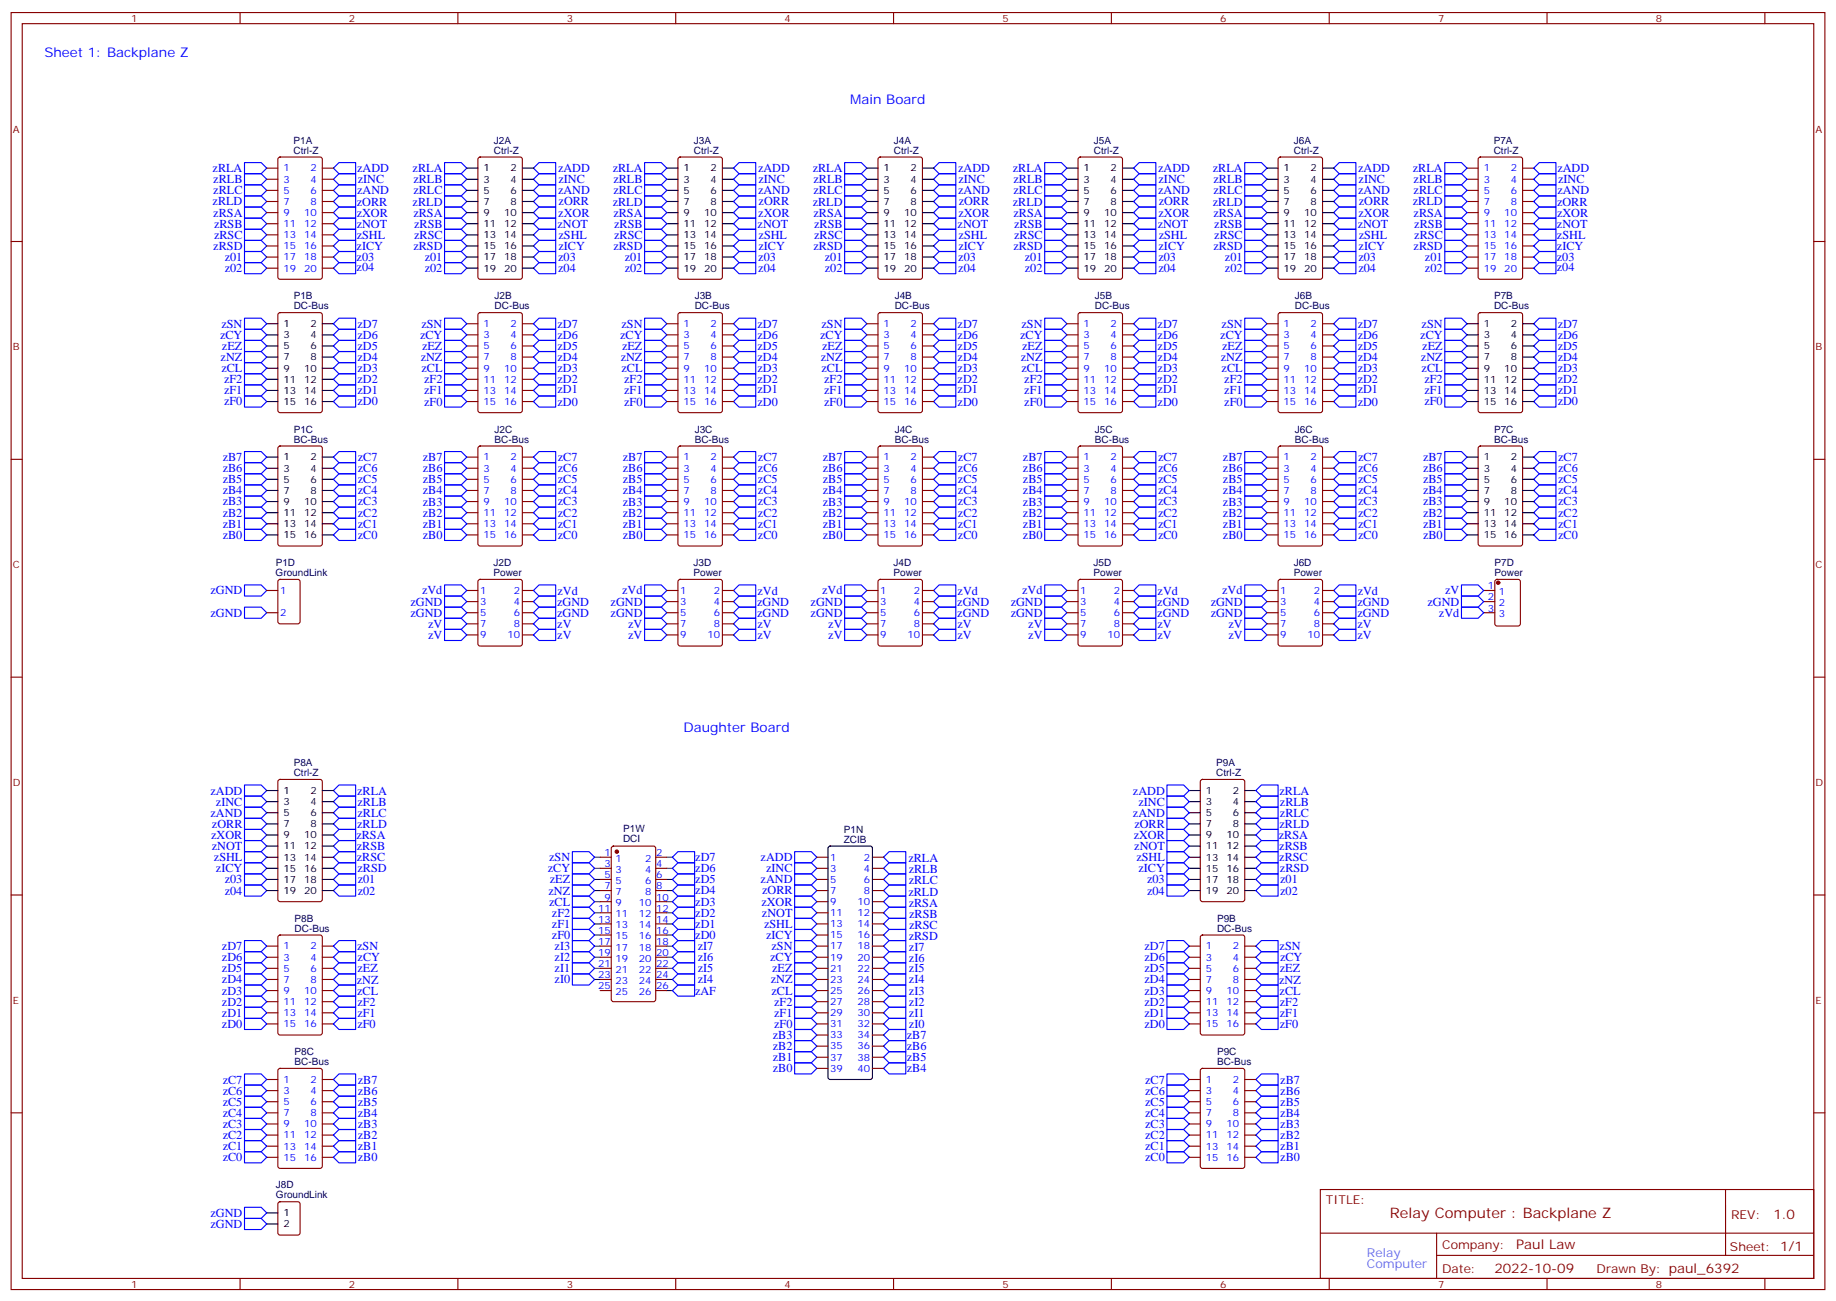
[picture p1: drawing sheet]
<svg xmlns="http://www.w3.org/2000/svg" width="583mm" height="413mm" viewBox="0 0 583 413" stroke-linecap="round" stroke-linejoin="round" font-family="sans-serif">
<defs><g id="words">
<text font-size="4.6" fill="#800" x="441.2" y="386.6">Relay Computer : Backplane Z</text>
<g font-size="4.2" fill="#00f">
<text x="14.1" y="18.1">Sheet 1: Backplane Z</text>
<text x="269.9" y="32.9">Main Board</text>
<text x="217" y="232.3">Daughter Board</text>
</g>
<g font-size="4.2" fill="#800">
<text x="562.9" y="386.8">1.0</text>
<text x="481.3" y="396.4">Paul Law</text>
<text x="474.4" y="404.2">2022-10-09</text>
</g>
<g font-size="3.9" fill="#00f">
<text x="67.5" y="54.6">zRLA</text>
<text x="67.7" y="58.1">zRLB</text>
<text x="113.4" y="54.7">zADD</text>
<text x="113.6" y="58.2">zINC</text>
<text x="131" y="54.6">zRLA</text>
<text x="131.2" y="58.2">zRLB</text>
<text x="177.1" y="54.6">zADD</text>
<text x="177.2" y="58.1">zINC</text>
<text x="194.5" y="54.6">zRLA</text>
<text x="194.7" y="58.2">zRLB</text>
<text x="240.6" y="54.6">zADD</text>
<text x="240.7" y="58.1">zINC</text>
<text x="258" y="54.6">zRLA</text>
<text x="258.2" y="58.2">zRLB</text>
<text x="304.1" y="54.6">zADD</text>
<text x="304.2" y="58.1">zINC</text>
<text x="321.5" y="54.6">zRLA</text>
<text x="321.7" y="58.2">zRLB</text>
<text x="367.6" y="54.6">zADD</text>
<text x="367.7" y="58.1">zINC</text>
<text x="385" y="54.6">zRLA</text>
<text x="385.2" y="58.2">zRLB</text>
<text x="431.1" y="54.6">zADD</text>
<text x="431.2" y="58.1">zINC</text>
<text x="448.5" y="54.6">zRLA</text>
<text x="448.7" y="58.1">zRLB</text>
<text x="494.4" y="54.7">zADD</text>
<text x="494.6" y="58.2">zINC</text>
<text x="67.5" y="65.2">zRLD</text>
<text x="67.7" y="61.7">zRLC</text>
<text x="113.2" y="65.2">zORR</text>
<text x="113.4" y="61.7">zAND</text>
<text x="131" y="65.2">zRLD</text>
<text x="131.2" y="61.7">zRLC</text>
<text x="177.1" y="61.7">zAND</text>
<text x="177.3" y="65.2">zORR</text>
<text x="194.5" y="65.2">zRLD</text>
<text x="194.7" y="61.7">zRLC</text>
<text x="240.6" y="61.7">zAND</text>
<text x="240.8" y="65.2">zORR</text>
<text x="258" y="65.2">zRLD</text>
<text x="258.2" y="61.7">zRLC</text>
<text x="304.1" y="61.7">zAND</text>
<text x="304.3" y="65.2">zORR</text>
<text x="321.5" y="65.2">zRLD</text>
<text x="321.7" y="61.7">zRLC</text>
<text x="367.6" y="61.7">zAND</text>
<text x="367.8" y="65.2">zORR</text>
<text x="385" y="65.2">zRLD</text>
<text x="385.2" y="61.7">zRLC</text>
<text x="431.1" y="61.7">zAND</text>
<text x="431.3" y="65.2">zORR</text>
<text x="448.5" y="65.2">zRLD</text>
<text x="448.7" y="61.7">zRLC</text>
<text x="494.2" y="65.2">zORR</text>
<text x="494.4" y="61.7">zAND</text>
<text x="67.7" y="68.7">zRSA</text>
<text x="113.2" y="68.8">zXOR</text>
<text x="131.2" y="68.8">zRSA</text>
<text x="177.2" y="68.7">zXOR</text>
<text x="194.7" y="68.8">zRSA</text>
<text x="240.7" y="68.7">zXOR</text>
<text x="258.2" y="68.8">zRSA</text>
<text x="304.2" y="68.7">zXOR</text>
<text x="321.7" y="68.8">zRSA</text>
<text x="367.7" y="68.7">zXOR</text>
<text x="385.2" y="68.8">zRSA</text>
<text x="431.2" y="68.7">zXOR</text>
<text x="448.7" y="68.7">zRSA</text>
<text x="494.2" y="68.8">zXOR</text>
<text x="67.9" y="75.8">zRSC</text>
<text x="67.9" y="72.3">zRSB</text>
<text x="113.2" y="75.8">zSHL</text>
<text x="113.2" y="72.3">zNOT</text>
<text x="131.4" y="75.8">zRSC</text>
<text x="131.4" y="72.3">zRSB</text>
<text x="177" y="72.3">zNOT</text>
<text x="177.3" y="75.8">zSHL</text>
<text x="194.9" y="72.3">zRSB</text>
<text x="194.9" y="75.8">zRSC</text>
<text x="240.5" y="72.3">zNOT</text>
<text x="240.8" y="75.8">zSHL</text>
<text x="258.4" y="75.8">zRSC</text>
<text x="258.4" y="72.3">zRSB</text>
<text x="304" y="72.3">zNOT</text>
<text x="304.3" y="75.8">zSHL</text>
<text x="321.9" y="72.3">zRSB</text>
<text x="321.9" y="75.8">zRSC</text>
<text x="367.5" y="72.3">zNOT</text>
<text x="367.8" y="75.8">zSHL</text>
<text x="385.4" y="75.8">zRSC</text>
<text x="385.4" y="72.3">zRSB</text>
<text x="431" y="72.3">zNOT</text>
<text x="431.3" y="75.8">zSHL</text>
<text x="448.9" y="72.3">zRSB</text>
<text x="448.9" y="75.8">zRSC</text>
<text x="494.2" y="75.8">zSHL</text>
<text x="494.2" y="72.3">zNOT</text>
<text x="67.7" y="79.3">zRSD</text>
<text x="71.3" y="82.8">z01</text>
<text x="113.2" y="82.9">z03</text>
<text x="113.2" y="79.3">zICY</text>
<text x="131.2" y="79.3">zRSD</text>
<text x="134.8" y="82.9">z01</text>
<text x="177.2" y="82.8">z03</text>
<text x="177.2" y="79.3">zICY</text>
<text x="194.7" y="79.3">zRSD</text>
<text x="198.3" y="82.9">z01</text>
<text x="240.7" y="82.8">z03</text>
<text x="240.7" y="79.3">zICY</text>
<text x="258.2" y="79.3">zRSD</text>
<text x="261.8" y="82.9">z01</text>
<text x="304.2" y="82.8">z03</text>
<text x="304.2" y="79.3">zICY</text>
<text x="321.7" y="79.3">zRSD</text>
<text x="325.3" y="82.9">z01</text>
<text x="367.7" y="82.8">z03</text>
<text x="367.7" y="79.3">zICY</text>
<text x="385.2" y="79.3">zRSD</text>
<text x="388.8" y="82.9">z01</text>
<text x="431.2" y="82.8">z03</text>
<text x="431.2" y="79.3">zICY</text>
<text x="448.7" y="79.3">zRSD</text>
<text x="452.3" y="82.8">z01</text>
<text x="494.2" y="82.9">z03</text>
<text x="494.2" y="79.3">zICY</text>
<text x="71.3" y="86.4">z02</text>
<text x="113.2" y="86">z04</text>
<text x="134.8" y="86.4">z02</text>
<text x="177.2" y="86.4">z04</text>
<text x="198.3" y="86.4">z02</text>
<text x="240.7" y="86.4">z04</text>
<text x="261.8" y="86.4">z02</text>
<text x="304.2" y="86.4">z04</text>
<text x="325.3" y="86.4">z02</text>
<text x="367.7" y="86.4">z04</text>
<text x="388.8" y="86.4">z02</text>
<text x="431.2" y="86.4">z04</text>
<text x="452.3" y="86.4">z02</text>
<text x="494.2" y="86">z04</text>
<text x="69.8" y="107.5">zCY</text>
<text x="70.3" y="104">zSN</text>
<text x="113.5" y="107.5">zD6</text>
<text x="113.5" y="104">zD7</text>
<text x="133.3" y="107.6">zCY</text>
<text x="133.8" y="104">zSN</text>
<text x="177" y="104.1">zD7</text>
<text x="177" y="107.6">zD6</text>
<text x="196.8" y="107.6">zCY</text>
<text x="197.3" y="104">zSN</text>
<text x="240.5" y="107.6">zD6</text>
<text x="240.5" y="104.1">zD7</text>
<text x="260.3" y="107.6">zCY</text>
<text x="260.8" y="104">zSN</text>
<text x="304" y="107.6">zD6</text>
<text x="304" y="104.1">zD7</text>
<text x="323.8" y="107.6">zCY</text>
<text x="324.3" y="104">zSN</text>
<text x="367.5" y="107.6">zD6</text>
<text x="367.5" y="104.1">zD7</text>
<text x="387.3" y="107.6">zCY</text>
<text x="387.8" y="104">zSN</text>
<text x="431" y="107.6">zD6</text>
<text x="431" y="104.1">zD7</text>
<text x="450.8" y="107.5">zCY</text>
<text x="451.3" y="104">zSN</text>
<text x="494.5" y="104">zD7</text>
<text x="494.5" y="107.5">zD6</text>
<text x="70.5" y="111.1">zEZ</text>
<text x="113.5" y="111.1">zD5</text>
<text x="134" y="111.1">zEZ</text>
<text x="177" y="111.1">zD5</text>
<text x="197.5" y="111.1">zEZ</text>
<text x="240.5" y="111.1">zD5</text>
<text x="261" y="111.1">zEZ</text>
<text x="304" y="111.1">zD5</text>
<text x="324.5" y="111.1">zEZ</text>
<text x="367.5" y="111.1">zD5</text>
<text x="388" y="111.1">zEZ</text>
<text x="431" y="111.1">zD5</text>
<text x="451.5" y="111.1">zEZ</text>
<text x="494.5" y="111.1">zD5</text>
<text x="70" y="114.6">zNZ</text>
<text x="70.3" y="118.1">zCL</text>
<text x="113.5" y="118.1">zD3</text>
<text x="113.5" y="114.6">zD4</text>
<text x="133.5" y="114.6">zNZ</text>
<text x="133.8" y="118.1">zCL</text>
<text x="177" y="114.6">zD4</text>
<text x="177" y="118.2">zD3</text>
<text x="197" y="114.6">zNZ</text>
<text x="197.3" y="118.1">zCL</text>
<text x="240.5" y="118.2">zD3</text>
<text x="240.5" y="114.6">zD4</text>
<text x="260.5" y="114.6">zNZ</text>
<text x="260.8" y="118.1">zCL</text>
<text x="304" y="118.2">zD3</text>
<text x="304" y="114.6">zD4</text>
<text x="324" y="114.6">zNZ</text>
<text x="324.3" y="118.1">zCL</text>
<text x="367.5" y="118.2">zD3</text>
<text x="367.5" y="114.6">zD4</text>
<text x="387.5" y="114.6">zNZ</text>
<text x="387.8" y="118.1">zCL</text>
<text x="431" y="118.2">zD3</text>
<text x="431" y="114.6">zD4</text>
<text x="451" y="114.6">zNZ</text>
<text x="451.3" y="118.1">zCL</text>
<text x="494.5" y="114.6">zD4</text>
<text x="494.5" y="118.1">zD3</text>
<text x="71.1" y="125.2">zF1</text>
<text x="71.1" y="121.6">zF2</text>
<text x="113.5" y="121.6">zD2</text>
<text x="113.5" y="125.2">zD1</text>
<text x="134.6" y="121.6">zF2</text>
<text x="134.6" y="125.2">zF1</text>
<text x="177" y="124.9">zD1</text>
<text x="177" y="121.7">zD2</text>
<text x="198.1" y="125.2">zF1</text>
<text x="198.1" y="121.7">zF2</text>
<text x="240.5" y="121.7">zD2</text>
<text x="240.5" y="124.9">zD1</text>
<text x="261.6" y="125.2">zF1</text>
<text x="261.6" y="121.7">zF2</text>
<text x="304" y="121.7">zD2</text>
<text x="304" y="124.9">zD1</text>
<text x="325.1" y="125.2">zF1</text>
<text x="325.1" y="121.7">zF2</text>
<text x="367.5" y="121.7">zD2</text>
<text x="367.5" y="124.9">zD1</text>
<text x="388.6" y="125.2">zF1</text>
<text x="388.6" y="121.7">zF2</text>
<text x="431" y="121.7">zD2</text>
<text x="431" y="124.9">zD1</text>
<text x="452.1" y="121.6">zF2</text>
<text x="452.1" y="125.2">zF1</text>
<text x="494.5" y="125.2">zD1</text>
<text x="494.5" y="121.6">zD2</text>
<text x="71.1" y="128.7">zF0</text>
<text x="113.5" y="128.7">zD0</text>
<text x="134.6" y="128.7">zF0</text>
<text x="177" y="128.7">zD0</text>
<text x="198.1" y="128.7">zF0</text>
<text x="240.5" y="128.7">zD0</text>
<text x="261.6" y="128.7">zF0</text>
<text x="304" y="128.7">zD0</text>
<text x="325.1" y="128.7">zF0</text>
<text x="367.5" y="128.7">zD0</text>
<text x="388.6" y="128.7">zF0</text>
<text x="431" y="128.7">zD0</text>
<text x="452.1" y="128.7">zF0</text>
<text x="494.5" y="128.7">zD0</text>
<text x="70.7" y="146.3">zB7</text>
<text x="70.7" y="149.9">zB6</text>
<text x="113.6" y="146.3">zC7</text>
<text x="113.6" y="149.9">zC6</text>
<text x="134.2" y="149.9">zB6</text>
<text x="134.2" y="146.4">zB7</text>
<text x="177.1" y="149.9">zC6</text>
<text x="177.1" y="146.3">zC7</text>
<text x="197.7" y="146.4">zB7</text>
<text x="197.7" y="149.9">zB6</text>
<text x="240.6" y="146.3">zC7</text>
<text x="240.6" y="149.9">zC6</text>
<text x="261.2" y="146.4">zB7</text>
<text x="261.2" y="149.9">zB6</text>
<text x="304.1" y="146.3">zC7</text>
<text x="304.1" y="149.9">zC6</text>
<text x="324.7" y="146.4">zB7</text>
<text x="324.7" y="149.9">zB6</text>
<text x="367.6" y="146.3">zC7</text>
<text x="367.6" y="149.9">zC6</text>
<text x="388.2" y="146.4">zB7</text>
<text x="388.2" y="149.9">zB6</text>
<text x="431.1" y="146.3">zC7</text>
<text x="431.1" y="149.9">zC6</text>
<text x="451.7" y="149.9">zB6</text>
<text x="451.7" y="146.3">zB7</text>
<text x="494.6" y="149.9">zC6</text>
<text x="494.6" y="146.3">zC7</text>
<text x="70.7" y="153.4">zB5</text>
<text x="113.6" y="153.4">zC5</text>
<text x="134.2" y="153.4">zB5</text>
<text x="177.1" y="153.4">zC5</text>
<text x="197.7" y="153.4">zB5</text>
<text x="240.6" y="153.4">zC5</text>
<text x="261.2" y="153.4">zB5</text>
<text x="304.1" y="153.4">zC5</text>
<text x="324.7" y="153.4">zB5</text>
<text x="367.6" y="153.4">zC5</text>
<text x="388.2" y="153.4">zB5</text>
<text x="431.1" y="153.4">zC5</text>
<text x="451.7" y="153.4">zB5</text>
<text x="494.6" y="153.4">zC5</text>
<text x="70.7" y="156.9">zB4</text>
<text x="70.7" y="160.5">zB3</text>
<text x="113.6" y="156.9">zC4</text>
<text x="113.6" y="160.5">zC3</text>
<text x="134.2" y="160.5">zB3</text>
<text x="134.2" y="157">zB4</text>
<text x="177.1" y="160.5">zC3</text>
<text x="177.1" y="156.9">zC4</text>
<text x="197.7" y="157">zB4</text>
<text x="197.7" y="160.5">zB3</text>
<text x="240.6" y="156.9">zC4</text>
<text x="240.6" y="160.5">zC3</text>
<text x="261.2" y="157">zB4</text>
<text x="261.2" y="160.5">zB3</text>
<text x="304.1" y="156.9">zC4</text>
<text x="304.1" y="160.5">zC3</text>
<text x="324.7" y="157">zB4</text>
<text x="324.7" y="160.5">zB3</text>
<text x="367.6" y="156.9">zC4</text>
<text x="367.6" y="160.5">zC3</text>
<text x="388.2" y="157">zB4</text>
<text x="388.2" y="160.5">zB3</text>
<text x="431.1" y="156.9">zC4</text>
<text x="431.1" y="160.5">zC3</text>
<text x="451.7" y="160.5">zB3</text>
<text x="451.7" y="156.9">zB4</text>
<text x="494.6" y="160.5">zC3</text>
<text x="494.6" y="156.9">zC4</text>
<text x="70.7" y="164">zB2</text>
<text x="70.7" y="167.5">zB1</text>
<text x="113.6" y="164">zC2</text>
<text x="113.6" y="167.5">zC1</text>
<text x="134.2" y="167.5">zB1</text>
<text x="134.2" y="164">zB2</text>
<text x="177.1" y="167.5">zC1</text>
<text x="177.1" y="164">zC2</text>
<text x="197.7" y="164">zB2</text>
<text x="197.7" y="167.5">zB1</text>
<text x="240.6" y="164">zC2</text>
<text x="240.6" y="167.5">zC1</text>
<text x="261.2" y="164">zB2</text>
<text x="261.2" y="167.5">zB1</text>
<text x="304.1" y="164">zC2</text>
<text x="304.1" y="167.5">zC1</text>
<text x="324.7" y="164">zB2</text>
<text x="324.7" y="167.5">zB1</text>
<text x="367.6" y="164">zC2</text>
<text x="367.6" y="167.5">zC1</text>
<text x="388.2" y="164">zB2</text>
<text x="388.2" y="167.5">zB1</text>
<text x="431.1" y="164">zC2</text>
<text x="431.1" y="167.5">zC1</text>
<text x="451.7" y="167.5">zB1</text>
<text x="451.7" y="164">zB2</text>
<text x="494.6" y="167.5">zC1</text>
<text x="494.6" y="164">zC2</text>
<text x="70.7" y="171">zB0</text>
<text x="113.6" y="171">zC0</text>
<text x="134.2" y="171.1">zB0</text>
<text x="177.1" y="171">zC0</text>
<text x="197.7" y="171.1">zB0</text>
<text x="240.6" y="171">zC0</text>
<text x="261.2" y="171.1">zB0</text>
<text x="304.1" y="171">zC0</text>
<text x="324.7" y="171.1">zB0</text>
<text x="367.6" y="171">zC0</text>
<text x="388.2" y="171.1">zB0</text>
<text x="431.1" y="171">zC0</text>
<text x="451.7" y="171">zB0</text>
<text x="494.6" y="171">zC0</text>
<text x="66.8" y="188.7">zGND</text>
<text x="134" y="188.7">zVd</text>
<text x="177" y="188.7">zVd</text>
<text x="197.5" y="188.7">zVd</text>
<text x="240.5" y="188.7">zVd</text>
<text x="261" y="188.7">zVd</text>
<text x="304" y="188.7">zVd</text>
<text x="324.5" y="188.7">zVd</text>
<text x="367.5" y="188.7">zVd</text>
<text x="388" y="188.7">zVd</text>
<text x="431" y="188.7">zVd</text>
<text x="458.7" y="188.7">zV</text>
<text x="66.8" y="195.7">zGND</text>
<text x="130.3" y="192.2">zGND</text>
<text x="130.3" y="195.7">zGND</text>
<text x="176.9" y="192.2">zGND</text>
<text x="176.9" y="195.8">zGND</text>
<text x="193.8" y="195.7">zGND</text>
<text x="193.8" y="192.2">zGND</text>
<text x="240.4" y="195.8">zGND</text>
<text x="240.4" y="192.2">zGND</text>
<text x="257.3" y="195.7">zGND</text>
<text x="257.3" y="192.2">zGND</text>
<text x="303.9" y="195.8">zGND</text>
<text x="303.9" y="192.2">zGND</text>
<text x="320.8" y="195.7">zGND</text>
<text x="320.8" y="192.2">zGND</text>
<text x="367.4" y="195.8">zGND</text>
<text x="367.4" y="192.2">zGND</text>
<text x="384.3" y="195.7">zGND</text>
<text x="384.3" y="192.2">zGND</text>
<text x="430.9" y="195.8">zGND</text>
<text x="430.9" y="192.2">zGND</text>
<text x="453.1" y="192.2">zGND</text>
<text x="456.8" y="195.7">zVd</text>
<text x="135.9" y="199.3">zV</text>
<text x="135.9" y="202.8">zV</text>
<text x="176.9" y="199.3">zV</text>
<text x="176.9" y="202.8">zV</text>
<text x="199.4" y="202.8">zV</text>
<text x="199.4" y="199.3">zV</text>
<text x="240.4" y="202.8">zV</text>
<text x="240.4" y="199.3">zV</text>
<text x="262.9" y="202.8">zV</text>
<text x="262.9" y="199.3">zV</text>
<text x="303.9" y="202.8">zV</text>
<text x="303.9" y="199.3">zV</text>
<text x="326.4" y="202.8">zV</text>
<text x="326.4" y="199.3">zV</text>
<text x="367.4" y="202.8">zV</text>
<text x="367.4" y="199.3">zV</text>
<text x="389.9" y="202.8">zV</text>
<text x="389.9" y="199.3">zV</text>
<text x="430.9" y="202.8">zV</text>
<text x="430.9" y="199.3">zV</text>
<text x="66.8" y="252.2">zADD</text>
<text x="68.6" y="255.7">zINC</text>
<text x="113.4" y="252.2">zRLA</text>
<text x="113.5" y="255.7">zRLB</text>
<text x="359.6" y="252.2">zADD</text>
<text x="361.4" y="255.7">zINC</text>
<text x="406.2" y="252.2">zRLA</text>
<text x="406.3" y="255.7">zRLB</text>
<text x="66.8" y="259.3">zAND</text>
<text x="67.3" y="262.8">zORR</text>
<text x="113.4" y="262.8">zRLD</text>
<text x="113.5" y="259.3">zRLC</text>
<text x="359.6" y="259.3">zAND</text>
<text x="360.1" y="262.8">zORR</text>
<text x="406.2" y="262.8">zRLD</text>
<text x="406.3" y="259.3">zRLC</text>
<text x="67" y="266.3">zXOR</text>
<text x="67.2" y="269.8">zNOT</text>
<text x="113.1" y="266.3">zRSA</text>
<text x="113.3" y="269.8">zRSB</text>
<text x="359.9" y="266.3">zXOR</text>
<text x="360" y="269.8">zNOT</text>
<text x="405.9" y="266.3">zRSA</text>
<text x="406.1" y="269.8">zRSB</text>
<text x="67.9" y="273.4">zSHL</text>
<text x="113.3" y="273.4">zRSC</text>
<text x="174.3" y="273.4">zSN</text>
<text x="220.7" y="273.3">zD7</text>
<text x="241.4" y="273.3">zADD</text>
<text x="288.3" y="273.7">zRLA</text>
<text x="360.7" y="273.4">zSHL</text>
<text x="406.1" y="273.4">zRSC</text>
<text x="68.6" y="276.9">zICY</text>
<text x="71.3" y="280.4">z03</text>
<text x="113.5" y="276.9">zRSD</text>
<text x="113.5" y="280.4">z01</text>
<text x="173.9" y="276.9">zCY</text>
<text x="174.5" y="280.4">zEZ</text>
<text x="220.7" y="280.4">zD5</text>
<text x="220.7" y="276.9">zD6</text>
<text x="241.4" y="280.4">zAND</text>
<text x="243.2" y="276.9">zINC</text>
<text x="288.5" y="280.8">zRLC</text>
<text x="288.5" y="277.2">zRLB</text>
<text x="361.4" y="276.9">zICY</text>
<text x="364.1" y="280.4">z03</text>
<text x="406.3" y="276.9">zRSD</text>
<text x="406.4" y="280.4">z01</text>
<text x="71.3" y="284">z04</text>
<text x="113.5" y="284">z02</text>
<text x="174.1" y="284">zNZ</text>
<text x="174.3" y="287.5">zCL</text>
<text x="220.7" y="287.5">zD3</text>
<text x="220.7" y="283.9">zD4</text>
<text x="241.7" y="287.5">zXOR</text>
<text x="241.9" y="283.9">zORR</text>
<text x="288.3" y="284.3">zRLD</text>
<text x="288.5" y="287.8">zRSA</text>
<text x="364.1" y="284">z04</text>
<text x="406.4" y="284">z02</text>
<text x="175.2" y="291">zF2</text>
<text x="220.7" y="291">zD2</text>
<text x="241.9" y="291">zNOT</text>
<text x="288.6" y="291.3">zRSB</text>
<text x="175.2" y="294.5">zF1</text>
<text x="175.2" y="298.1">zF0</text>
<text x="220.7" y="294.6">zD1</text>
<text x="220.7" y="298.1">zD0</text>
<text x="242.5" y="294.5">zSHL</text>
<text x="243.2" y="298">zICY</text>
<text x="288.5" y="298.4">zRSD</text>
<text x="288.6" y="294.9">zRSC</text>
<text x="70.5" y="301.6">zD7</text>
<text x="70.5" y="305.1">zD6</text>
<text x="113.4" y="301.6">zSN</text>
<text x="113.5" y="305.1">zCY</text>
<text x="176" y="305.1">zI2</text>
<text x="176" y="301.6">zI3</text>
<text x="221.5" y="301.6">zI7</text>
<text x="221.5" y="305.1">zI6</text>
<text x="244.5" y="305.1">zCY</text>
<text x="244.9" y="301.6">zSN</text>
<text x="288.5" y="305.4">zI6</text>
<text x="288.5" y="301.9">zI7</text>
<text x="363.3" y="305.1">zD6</text>
<text x="363.3" y="301.6">zD7</text>
<text x="406.2" y="301.6">zSN</text>
<text x="406.3" y="305.1">zCY</text>
<text x="70.5" y="308.6">zD5</text>
<text x="113.5" y="308.7">zEZ</text>
<text x="176" y="308.6">zI1</text>
<text x="221.5" y="308.6">zI5</text>
<text x="245.1" y="308.6">zEZ</text>
<text x="288.5" y="308.6">zI5</text>
<text x="363.3" y="308.6">zD5</text>
<text x="406.3" y="308.7">zEZ</text>
<text x="70.5" y="312.2">zD4</text>
<text x="70.5" y="315.7">zD3</text>
<text x="113.2" y="312.2">zNZ</text>
<text x="113.4" y="315.7">zCL</text>
<text x="176" y="312.1">zI0</text>
<text x="220.6" y="315.7">zAF</text>
<text x="221.5" y="312.1">zI4</text>
<text x="244.7" y="312.1">zNZ</text>
<text x="244.9" y="315.7">zCL</text>
<text x="288.5" y="315.7">zI3</text>
<text x="288.5" y="312.1">zI4</text>
<text x="363.3" y="315.7">zD3</text>
<text x="363.3" y="312.2">zD4</text>
<text x="406.1" y="312.2">zNZ</text>
<text x="406.2" y="315.7">zCL</text>
<text x="70.5" y="322.8">zD1</text>
<text x="70.5" y="319.2">zD2</text>
<text x="113.5" y="319.2">zF2</text>
<text x="113.5" y="322.8">zF1</text>
<text x="245.7" y="322.7">zF1</text>
<text x="245.7" y="319.2">zF2</text>
<text x="288.5" y="322.7">zI1</text>
<text x="288.5" y="319.2">zI2</text>
<text x="363.3" y="319.2">zD2</text>
<text x="363.3" y="322.8">zD1</text>
<text x="406.3" y="322.8">zF1</text>
<text x="406.3" y="319.2">zF2</text>
<text x="70.5" y="326.3">zD0</text>
<text x="113.5" y="326.3">zF0</text>
<text x="245.3" y="329.8">zB3</text>
<text x="245.7" y="326.3">zF0</text>
<text x="287.9" y="329.8">zB7</text>
<text x="288.5" y="326.3">zI0</text>
<text x="363.3" y="326.3">zD0</text>
<text x="406.3" y="326.3">zF0</text>
<text x="245.3" y="333.3">zB2</text>
<text x="287.9" y="333.3">zB6</text>
<text x="245.3" y="340.4">zB0</text>
<text x="245.3" y="336.8">zB1</text>
<text x="287.9" y="340.4">zB4</text>
<text x="287.9" y="336.8">zB5</text>
<text x="70.7" y="347.5">zC6</text>
<text x="70.7" y="343.9">zC7</text>
<text x="113.6" y="347.5">zB6</text>
<text x="113.6" y="343.9">zB7</text>
<text x="363.5" y="343.9">zC7</text>
<text x="363.5" y="347.5">zC6</text>
<text x="406.4" y="343.9">zB7</text>
<text x="406.4" y="347.5">zB6</text>
<text x="70.7" y="351">zC5</text>
<text x="113.6" y="351">zB5</text>
<text x="363.5" y="351">zC5</text>
<text x="406.4" y="351">zB5</text>
<text x="70.7" y="358">zC3</text>
<text x="70.7" y="354.5">zC4</text>
<text x="113.6" y="358.1">zB3</text>
<text x="113.6" y="354.5">zB4</text>
<text x="363.5" y="354.5">zC4</text>
<text x="363.5" y="358">zC3</text>
<text x="406.4" y="354.5">zB4</text>
<text x="406.4" y="358.1">zB3</text>
<text x="70.7" y="365.1">zC1</text>
<text x="70.7" y="361.6">zC2</text>
<text x="113.6" y="365.1">zB1</text>
<text x="113.6" y="361.6">zB2</text>
<text x="363.5" y="361.6">zC2</text>
<text x="363.5" y="365.1">zC1</text>
<text x="406.4" y="361.6">zB2</text>
<text x="406.4" y="365.1">zB1</text>
<text x="70.7" y="368.6">zC0</text>
<text x="113.6" y="368.6">zB0</text>
<text x="363.5" y="368.6">zC0</text>
<text x="406.4" y="368.6">zB0</text>
<text x="66.8" y="386.2">zGND</text>
<text x="66.8" y="389.8">zGND</text>
</g>
<g font-size="3.9" fill="#800">
<text x="420.9" y="382.2">TITLE:</text>
<text x="549.5" y="386.8">REV:</text>
<text x="457.8" y="396.4">Company:</text>
<text x="549.1" y="397">Sheet: 1/1</text>
<text x="457.8" y="404">Date:</text>
<text x="506.8" y="404.1">Drawn By: paul_6392</text>
</g>
<g font-size="3.9" fill="#39c">
<text x="433.9" y="399.1">Relay</text>
<text x="433.9" y="402.6">Computer</text>
</g>
<g font-size="3.2" fill="#800">
<text x="41.6" y="7">1</text>
<text x="110.8" y="7">2</text>
<text x="179.9" y="7">3</text>
<text x="249.1" y="7">4</text>
<text x="318.2" y="7">5</text>
<text x="387.3" y="7">6</text>
<text x="456.5" y="7">7</text>
<text x="525.6" y="7">8</text>
<text x="4.1" y="42.1">A</text>
<text x="576.3" y="42.1">A</text>
<text x="4.1" y="111.2">B</text>
<text x="576.3" y="111.2">B</text>
<text x="4.1" y="180.4">C</text>
<text x="576.3" y="180.4">C</text>
<text x="4.1" y="249.5">D</text>
<text x="576.3" y="249.5">D</text>
<text x="4.1" y="318.7">E</text>
<text x="576.3" y="318.7">E</text>
<text x="41.6" y="408.8">1</text>
<text x="110.8" y="408.8">2</text>
<text x="179.9" y="408.8">3</text>
<text x="249.1" y="408.8">4</text>
<text x="318.2" y="408.8">5</text>
<text x="387.3" y="408.8">6</text>
<text x="456.5" y="408.8">7</text>
<text x="525.6" y="408.8">8</text>
</g>
<g font-size="3.2" fill="#000080">
<text x="93.1" y="45.6">P1A</text>
<text x="156.7" y="45.6">J2A</text>
<text x="220.2" y="45.6">J3A</text>
<text x="283.7" y="45.6">J4A</text>
<text x="347.2" y="45.6">J5A</text>
<text x="410.7" y="45.6">J6A</text>
<text x="474.1" y="45.6">P7A</text>
<text x="93.2" y="48.8">Ctrl-Z</text>
<text x="156.7" y="48.8">Ctrl-Z</text>
<text x="220.2" y="48.8">Ctrl-Z</text>
<text x="283.7" y="48.8">Ctrl-Z</text>
<text x="347.2" y="48.8">Ctrl-Z</text>
<text x="410.7" y="48.8">Ctrl-Z</text>
<text x="474.2" y="48.8">Ctrl-Z</text>
<text x="93.2" y="95">P1B</text>
<text x="157" y="95">J2B</text>
<text x="220.5" y="95">J3B</text>
<text x="284" y="95">J4B</text>
<text x="347.5" y="95">J5B</text>
<text x="411" y="95">J6B</text>
<text x="474.2" y="95">P7B</text>
<text x="93.2" y="98.2">DC-Bus</text>
<text x="157" y="98.2">DC-Bus</text>
<text x="220.5" y="98.2">DC-Bus</text>
<text x="284" y="98.2">DC-Bus</text>
<text x="347.5" y="98.2">DC-Bus</text>
<text x="411" y="98.2">DC-Bus</text>
<text x="474.2" y="98.2">DC-Bus</text>
<text x="93.2" y="137.3">P1C</text>
<text x="157" y="137.3">J2C</text>
<text x="220.5" y="137.3">J3C</text>
<text x="284" y="137.3">J4C</text>
<text x="347.5" y="137.3">J5C</text>
<text x="411" y="137.3">J6C</text>
<text x="474.2" y="137.3">P7C</text>
<text x="93.2" y="140.5">BC-Bus</text>
<text x="157" y="140.5">BC-Bus</text>
<text x="220.5" y="140.5">BC-Bus</text>
<text x="284" y="140.5">BC-Bus</text>
<text x="347.5" y="140.5">BC-Bus</text>
<text x="411" y="140.5">BC-Bus</text>
<text x="474.2" y="140.5">BC-Bus</text>
<text x="87.5" y="179.6">P1D</text>
<text x="156.6" y="179.6">J2D</text>
<text x="220.1" y="179.6">J3D</text>
<text x="283.6" y="179.6">J4D</text>
<text x="347.1" y="179.6">J5D</text>
<text x="410.6" y="179.6">J6D</text>
<text x="474.4" y="179.7">P7D</text>
<text x="87.5" y="182.8">GroundLink</text>
<text x="156.6" y="182.8">Power</text>
<text x="220.1" y="182.8">Power</text>
<text x="283.6" y="182.8">Power</text>
<text x="347.1" y="182.8">Power</text>
<text x="410.6" y="182.8">Power</text>
<text x="474.4" y="182.8">Power</text>
<text x="93.2" y="243.3">P8A</text>
<text x="386" y="243.3">P9A</text>
<text x="93.2" y="246.3">Ctrl-Z</text>
<text x="386" y="246.3">Ctrl-Z</text>
<text x="197.8" y="267.4">DCI</text>
<text x="197.8" y="264.2">P1W</text>
<text x="267.9" y="267.5">ZCIB</text>
<text x="267.9" y="264.3">P1N</text>
<text x="93.5" y="292.6">P8B</text>
<text x="386.3" y="292.6">P9B</text>
<text x="93.5" y="295.7">DC-Bus</text>
<text x="386.3" y="295.7">DC-Bus</text>
<text x="93.5" y="334.9">P8C</text>
<text x="386.3" y="334.9">P9C</text>
<text x="93.5" y="338.1">BC-Bus</text>
<text x="386.3" y="338.1">BC-Bus</text>
<text x="87.6" y="377.1">J8D</text>
<text x="87.6" y="380.4">GroundLink</text>
</g>
<g font-size="3.2" fill="#00f">
<text x="90" y="58">3</text>
<text x="90" y="54.4">1</text>
<text x="98.5" y="58">4</text>
<text x="98.5" y="54.4">2</text>
<text x="471" y="58">3</text>
<text x="471" y="54.4">1</text>
<text x="479.5" y="58">4</text>
<text x="479.5" y="54.4">2</text>
<text x="90" y="65">7</text>
<text x="90" y="61.5">5</text>
<text x="98.5" y="65">8</text>
<text x="98.5" y="61.5">6</text>
<text x="471" y="65">7</text>
<text x="471" y="61.5">5</text>
<text x="479.5" y="65">8</text>
<text x="479.5" y="61.5">6</text>
<text x="90" y="68.5">9</text>
<text x="96.5" y="68.5">10</text>
<text x="471" y="68.5">9</text>
<text x="477.5" y="68.5">10</text>
<text x="90" y="75.6">13</text>
<text x="90" y="72.1">11</text>
<text x="96.5" y="75.6">14</text>
<text x="96.5" y="72.1">12</text>
<text x="471" y="75.6">13</text>
<text x="471" y="72.1">11</text>
<text x="477.5" y="75.6">14</text>
<text x="477.5" y="72.1">12</text>
<text x="90" y="82.7">17</text>
<text x="90" y="79.1">15</text>
<text x="96.5" y="82.7">18</text>
<text x="96.5" y="79.1">16</text>
<text x="471" y="82.7">17</text>
<text x="471" y="79.1">15</text>
<text x="477.5" y="82.7">18</text>
<text x="477.5" y="79.1">16</text>
<text x="90" y="86.2">19</text>
<text x="96.5" y="86.2">20</text>
<text x="471" y="86.2">19</text>
<text x="477.5" y="86.2">20</text>
<text x="153.5" y="103.8">1</text>
<text x="153.5" y="107.4">3</text>
<text x="162" y="103.8">2</text>
<text x="162" y="107.4">4</text>
<text x="217" y="103.8">1</text>
<text x="217" y="107.4">3</text>
<text x="225.5" y="103.8">2</text>
<text x="225.5" y="107.4">4</text>
<text x="280.5" y="103.8">1</text>
<text x="280.5" y="107.4">3</text>
<text x="289" y="103.8">2</text>
<text x="289" y="107.4">4</text>
<text x="344" y="103.8">1</text>
<text x="344" y="107.4">3</text>
<text x="352.5" y="103.8">2</text>
<text x="352.5" y="107.4">4</text>
<text x="407.5" y="103.8">1</text>
<text x="407.5" y="107.4">3</text>
<text x="416" y="103.8">2</text>
<text x="416" y="107.4">4</text>
<text x="153.5" y="110.9">5</text>
<text x="162" y="110.9">6</text>
<text x="217" y="110.9">5</text>
<text x="225.5" y="110.9">6</text>
<text x="280.5" y="110.9">5</text>
<text x="289" y="110.9">6</text>
<text x="344" y="110.9">5</text>
<text x="352.5" y="110.9">6</text>
<text x="407.5" y="110.9">5</text>
<text x="416" y="110.9">6</text>
<text x="153.5" y="114.4">7</text>
<text x="153.5" y="117.9">9</text>
<text x="160" y="117.9">10</text>
<text x="162" y="114.4">8</text>
<text x="217" y="114.4">7</text>
<text x="217" y="117.9">9</text>
<text x="223.5" y="117.9">10</text>
<text x="225.5" y="114.4">8</text>
<text x="280.5" y="114.4">7</text>
<text x="280.5" y="117.9">9</text>
<text x="287" y="117.9">10</text>
<text x="289" y="114.4">8</text>
<text x="344" y="114.4">7</text>
<text x="344" y="117.9">9</text>
<text x="350.5" y="117.9">10</text>
<text x="352.5" y="114.4">8</text>
<text x="407.5" y="114.4">7</text>
<text x="407.5" y="117.9">9</text>
<text x="414" y="117.9">10</text>
<text x="416" y="114.4">8</text>
<text x="153.5" y="121.5">11</text>
<text x="153.5" y="125">13</text>
<text x="160" y="121.5">12</text>
<text x="160" y="125">14</text>
<text x="217" y="121.5">11</text>
<text x="217" y="125">13</text>
<text x="223.5" y="121.5">12</text>
<text x="223.5" y="125">14</text>
<text x="280.5" y="121.5">11</text>
<text x="280.5" y="125">13</text>
<text x="287" y="121.5">12</text>
<text x="287" y="125">14</text>
<text x="344" y="121.5">11</text>
<text x="344" y="125">13</text>
<text x="350.5" y="121.5">12</text>
<text x="350.5" y="125">14</text>
<text x="407.5" y="121.5">11</text>
<text x="407.5" y="125">13</text>
<text x="414" y="121.5">12</text>
<text x="414" y="125">14</text>
<text x="153.5" y="128.5">15</text>
<text x="160" y="128.5">16</text>
<text x="217" y="128.5">15</text>
<text x="223.5" y="128.5">16</text>
<text x="280.5" y="128.5">15</text>
<text x="287" y="128.5">16</text>
<text x="344" y="128.5">15</text>
<text x="350.5" y="128.5">16</text>
<text x="407.5" y="128.5">15</text>
<text x="414" y="128.5">16</text>
<text x="153.5" y="146.2">1</text>
<text x="153.5" y="149.7">3</text>
<text x="162" y="146.2">2</text>
<text x="162" y="149.7">4</text>
<text x="217" y="146.2">1</text>
<text x="217" y="149.7">3</text>
<text x="225.5" y="146.2">2</text>
<text x="225.5" y="149.7">4</text>
<text x="280.5" y="146.2">1</text>
<text x="280.5" y="149.7">3</text>
<text x="289" y="146.2">2</text>
<text x="289" y="149.7">4</text>
<text x="344" y="146.2">1</text>
<text x="344" y="149.7">3</text>
<text x="352.5" y="146.2">2</text>
<text x="352.5" y="149.7">4</text>
<text x="407.5" y="146.2">1</text>
<text x="407.5" y="149.7">3</text>
<text x="416" y="146.2">2</text>
<text x="416" y="149.7">4</text>
<text x="153.5" y="153.2">5</text>
<text x="162" y="153.2">6</text>
<text x="217" y="153.2">5</text>
<text x="225.5" y="153.2">6</text>
<text x="280.5" y="153.2">5</text>
<text x="289" y="153.2">6</text>
<text x="344" y="153.2">5</text>
<text x="352.5" y="153.2">6</text>
<text x="407.5" y="153.2">5</text>
<text x="416" y="153.2">6</text>
<text x="153.5" y="156.7">7</text>
<text x="153.5" y="160.3">9</text>
<text x="160" y="160.3">10</text>
<text x="162" y="156.7">8</text>
<text x="217" y="156.7">7</text>
<text x="217" y="160.3">9</text>
<text x="223.5" y="160.3">10</text>
<text x="225.5" y="156.7">8</text>
<text x="280.5" y="156.7">7</text>
<text x="280.5" y="160.3">9</text>
<text x="287" y="160.3">10</text>
<text x="289" y="156.7">8</text>
<text x="344" y="156.7">7</text>
<text x="344" y="160.3">9</text>
<text x="350.5" y="160.3">10</text>
<text x="352.5" y="156.7">8</text>
<text x="407.5" y="156.7">7</text>
<text x="407.5" y="160.3">9</text>
<text x="414" y="160.3">10</text>
<text x="416" y="156.7">8</text>
<text x="153.5" y="163.8">11</text>
<text x="153.5" y="167.3">13</text>
<text x="160" y="163.8">12</text>
<text x="160" y="167.3">14</text>
<text x="217" y="163.8">11</text>
<text x="217" y="167.3">13</text>
<text x="223.5" y="163.8">12</text>
<text x="223.5" y="167.3">14</text>
<text x="280.5" y="163.8">11</text>
<text x="280.5" y="167.3">13</text>
<text x="287" y="163.8">12</text>
<text x="287" y="167.3">14</text>
<text x="344" y="163.8">11</text>
<text x="344" y="167.3">13</text>
<text x="350.5" y="163.8">12</text>
<text x="350.5" y="167.3">14</text>
<text x="407.5" y="163.8">11</text>
<text x="407.5" y="167.3">13</text>
<text x="414" y="163.8">12</text>
<text x="414" y="167.3">14</text>
<text x="153.5" y="170.9">15</text>
<text x="160" y="170.9">16</text>
<text x="217" y="170.9">15</text>
<text x="223.5" y="170.9">16</text>
<text x="280.5" y="170.9">15</text>
<text x="287" y="170.9">16</text>
<text x="344" y="170.9">15</text>
<text x="350.5" y="170.9">16</text>
<text x="407.5" y="170.9">15</text>
<text x="414" y="170.9">16</text>
<text x="88.9" y="188.5">1</text>
<text x="152.4" y="188.5">1</text>
<text x="163.1" y="188.5">2</text>
<text x="215.9" y="188.5">1</text>
<text x="226.6" y="188.5">2</text>
<text x="279.4" y="188.5">1</text>
<text x="290.1" y="188.5">2</text>
<text x="342.9" y="188.5">1</text>
<text x="353.6" y="188.5">2</text>
<text x="406.4" y="188.5">1</text>
<text x="417.1" y="188.5">2</text>
<text x="472.3" y="187.1">1</text>
<text x="472.3" y="190.6">2</text>
<text x="475.8" y="188.8">1</text>
<text x="88.9" y="195.5">2</text>
<text x="152.4" y="192">3</text>
<text x="152.4" y="195.5">5</text>
<text x="163.1" y="192">4</text>
<text x="163.1" y="195.5">6</text>
<text x="215.9" y="192">3</text>
<text x="215.9" y="195.5">5</text>
<text x="226.6" y="192">4</text>
<text x="226.6" y="195.5">6</text>
<text x="279.4" y="192">3</text>
<text x="279.4" y="195.5">5</text>
<text x="290.1" y="192">4</text>
<text x="290.1" y="195.5">6</text>
<text x="342.9" y="192">3</text>
<text x="342.9" y="195.5">5</text>
<text x="353.6" y="192">4</text>
<text x="353.6" y="195.5">6</text>
<text x="406.4" y="192">3</text>
<text x="406.4" y="195.5">5</text>
<text x="417.1" y="192">4</text>
<text x="417.1" y="195.5">6</text>
<text x="472.3" y="194.1">3</text>
<text x="475.8" y="192.4">2</text>
<text x="475.8" y="195.9">3</text>
<text x="152.4" y="199.1">7</text>
<text x="152.4" y="202.6">9</text>
<text x="161.1" y="202.6">10</text>
<text x="163.1" y="199.1">8</text>
<text x="215.9" y="199.1">7</text>
<text x="215.9" y="202.6">9</text>
<text x="224.6" y="202.6">10</text>
<text x="226.6" y="199.1">8</text>
<text x="279.4" y="199.1">7</text>
<text x="279.4" y="202.6">9</text>
<text x="288.1" y="202.6">10</text>
<text x="290.1" y="199.1">8</text>
<text x="342.9" y="199.1">7</text>
<text x="342.9" y="202.6">9</text>
<text x="351.6" y="202.6">10</text>
<text x="353.6" y="199.1">8</text>
<text x="406.4" y="199.1">7</text>
<text x="406.4" y="202.6">9</text>
<text x="415.1" y="202.6">10</text>
<text x="417.1" y="199.1">8</text>
<text x="191.8" y="271.7">1</text>
<text x="191.8" y="275.3">3</text>
<text x="195.3" y="273.5">1</text>
<text x="204.8" y="273.5">2</text>
<text x="208.3" y="275.3">4</text>
<text x="208.3" y="271.7">2</text>
<text x="263.5" y="273.2">1</text>
<text x="274.2" y="273.2">2</text>
<text x="191.8" y="278.8">5</text>
<text x="195.3" y="277">3</text>
<text x="195.3" y="280.6">5</text>
<text x="204.8" y="280.6">6</text>
<text x="204.8" y="277">4</text>
<text x="208.3" y="278.8">6</text>
<text x="263.5" y="276.7">3</text>
<text x="263.5" y="280.2">5</text>
<text x="274.2" y="276.7">4</text>
<text x="274.2" y="280.2">6</text>
<text x="191.8" y="282.3">7</text>
<text x="191.8" y="285.9">9</text>
<text x="195.3" y="284.1">7</text>
<text x="195.3" y="287.6">9</text>
<text x="202.8" y="287.6">10</text>
<text x="204.8" y="284.1">8</text>
<text x="208.3" y="285.9">10</text>
<text x="208.3" y="282.3">8</text>
<text x="263.5" y="283.7">7</text>
<text x="263.5" y="287.3">9</text>
<text x="272.2" y="287.3">10</text>
<text x="274.2" y="283.7">8</text>
<text x="189.8" y="289.4">11</text>
<text x="189.8" y="292.9">13</text>
<text x="195.3" y="291.1">11</text>
<text x="202.8" y="291.1">12</text>
<text x="208.3" y="292.9">14</text>
<text x="208.3" y="289.4">12</text>
<text x="263.5" y="290.8">11</text>
<text x="272.2" y="290.8">12</text>
<text x="189.8" y="296.4">15</text>
<text x="189.8" y="300">17</text>
<text x="195.3" y="294.7">13</text>
<text x="195.3" y="298.2">15</text>
<text x="202.8" y="298.2">16</text>
<text x="202.8" y="294.7">14</text>
<text x="208.3" y="300">18</text>
<text x="208.3" y="296.4">16</text>
<text x="263.5" y="294.3">13</text>
<text x="263.5" y="297.9">15</text>
<text x="272.2" y="294.3">14</text>
<text x="272.2" y="297.9">16</text>
<text x="90" y="301.4">1</text>
<text x="90" y="304.9">3</text>
<text x="98.5" y="301.4">2</text>
<text x="98.5" y="304.9">4</text>
<text x="189.8" y="303.5">19</text>
<text x="195.3" y="301.7">17</text>
<text x="195.3" y="305.3">19</text>
<text x="202.8" y="305.3">20</text>
<text x="202.8" y="301.7">18</text>
<text x="208.3" y="303.5">20</text>
<text x="263.5" y="301.4">17</text>
<text x="263.5" y="304.9">19</text>
<text x="272.2" y="301.4">18</text>
<text x="272.2" y="304.9">20</text>
<text x="382.8" y="301.4">1</text>
<text x="382.8" y="304.9">3</text>
<text x="391.3" y="301.4">2</text>
<text x="391.3" y="304.9">4</text>
<text x="90" y="308.4">5</text>
<text x="90" y="312">7</text>
<text x="98.5" y="308.4">6</text>
<text x="98.5" y="312">8</text>
<text x="189.8" y="307">21</text>
<text x="189.8" y="310.6">23</text>
<text x="195.3" y="308.8">21</text>
<text x="202.8" y="308.8">22</text>
<text x="208.3" y="310.6">24</text>
<text x="208.3" y="307">22</text>
<text x="263.5" y="308.4">21</text>
<text x="263.5" y="312">23</text>
<text x="272.2" y="308.4">22</text>
<text x="272.2" y="312">24</text>
<text x="382.8" y="308.4">5</text>
<text x="382.8" y="312">7</text>
<text x="391.3" y="308.4">6</text>
<text x="391.3" y="312">8</text>
<text x="90" y="315.5">9</text>
<text x="96.5" y="315.5">10</text>
<text x="189.8" y="314.1">25</text>
<text x="195.3" y="312.3">23</text>
<text x="195.3" y="315.8">25</text>
<text x="202.8" y="315.8">26</text>
<text x="202.8" y="312.3">24</text>
<text x="208.3" y="314.1">26</text>
<text x="263.5" y="315.5">25</text>
<text x="272.2" y="315.5">26</text>
<text x="382.8" y="315.5">9</text>
<text x="389.3" y="315.5">10</text>
<text x="90" y="319">11</text>
<text x="90" y="322.5">13</text>
<text x="96.5" y="319">12</text>
<text x="96.5" y="322.5">14</text>
<text x="263.5" y="319">27</text>
<text x="263.5" y="322.5">29</text>
<text x="272.2" y="319">28</text>
<text x="272.2" y="322.5">30</text>
<text x="382.8" y="319">11</text>
<text x="382.8" y="322.5">13</text>
<text x="389.3" y="319">12</text>
<text x="389.3" y="322.5">14</text>
<text x="90" y="326.1">15</text>
<text x="96.5" y="326.1">16</text>
<text x="263.5" y="326.1">31</text>
<text x="263.5" y="329.6">33</text>
<text x="272.2" y="326.1">32</text>
<text x="272.2" y="329.6">34</text>
<text x="382.8" y="326.1">15</text>
<text x="389.3" y="326.1">16</text>
<text x="263.5" y="333.1">35</text>
<text x="272.2" y="333.1">36</text>
<text x="263.5" y="336.7">37</text>
<text x="263.5" y="340.2">39</text>
<text x="272.2" y="336.7">38</text>
<text x="272.2" y="340.2">40</text>
<text x="90" y="343.7">1</text>
<text x="90" y="347.2">3</text>
<text x="98.5" y="343.7">2</text>
<text x="98.5" y="347.2">4</text>
<text x="382.8" y="343.7">1</text>
<text x="382.8" y="347.2">3</text>
<text x="391.3" y="343.7">2</text>
<text x="391.3" y="347.2">4</text>
<text x="90" y="350.8">5</text>
<text x="98.5" y="350.8">6</text>
<text x="382.8" y="350.8">5</text>
<text x="391.3" y="350.8">6</text>
<text x="90" y="354.3">7</text>
<text x="90" y="357.8">9</text>
<text x="96.5" y="357.8">10</text>
<text x="98.5" y="354.3">8</text>
<text x="382.8" y="354.3">7</text>
<text x="382.8" y="357.8">9</text>
<text x="389.3" y="357.8">10</text>
<text x="391.3" y="354.3">8</text>
<text x="90" y="361.4">11</text>
<text x="90" y="364.9">13</text>
<text x="96.5" y="361.4">12</text>
<text x="96.5" y="364.9">14</text>
<text x="382.8" y="361.4">11</text>
<text x="382.8" y="364.9">13</text>
<text x="389.3" y="361.4">12</text>
<text x="389.3" y="364.9">14</text>
<text x="90" y="368.4">15</text>
<text x="96.5" y="368.4">16</text>
<text x="382.8" y="368.4">15</text>
<text x="389.3" y="368.4">16</text>
</g>
<g font-size="3.2">
<text x="153.5" y="54.4">1</text>
<text x="153.5" y="58">3</text>
<text x="162" y="54.4">2</text>
<text x="162" y="58">4</text>
<text x="217" y="54.4">1</text>
<text x="217" y="58">3</text>
<text x="225.5" y="54.4">2</text>
<text x="225.5" y="58">4</text>
<text x="280.5" y="54.4">1</text>
<text x="280.5" y="58">3</text>
<text x="289" y="54.4">2</text>
<text x="289" y="58">4</text>
<text x="344" y="54.4">1</text>
<text x="344" y="58">3</text>
<text x="352.5" y="54.4">2</text>
<text x="352.5" y="58">4</text>
<text x="407.5" y="54.4">1</text>
<text x="407.5" y="58">3</text>
<text x="416" y="54.4">2</text>
<text x="416" y="58">4</text>
<text x="153.5" y="61.5">5</text>
<text x="153.5" y="65">7</text>
<text x="162" y="61.5">6</text>
<text x="162" y="65">8</text>
<text x="217" y="61.5">5</text>
<text x="217" y="65">7</text>
<text x="225.5" y="61.5">6</text>
<text x="225.5" y="65">8</text>
<text x="280.5" y="61.5">5</text>
<text x="280.5" y="65">7</text>
<text x="289" y="61.5">6</text>
<text x="289" y="65">8</text>
<text x="344" y="61.5">5</text>
<text x="344" y="65">7</text>
<text x="352.5" y="61.5">6</text>
<text x="352.5" y="65">8</text>
<text x="407.5" y="61.5">5</text>
<text x="407.5" y="65">7</text>
<text x="416" y="61.5">6</text>
<text x="416" y="65">8</text>
<text x="153.5" y="68.5">9</text>
<text x="160" y="68.5">10</text>
<text x="217" y="68.5">9</text>
<text x="223.5" y="68.5">10</text>
<text x="280.5" y="68.5">9</text>
<text x="287" y="68.5">10</text>
<text x="344" y="68.5">9</text>
<text x="350.5" y="68.5">10</text>
<text x="407.5" y="68.5">9</text>
<text x="414" y="68.5">10</text>
<text x="153.5" y="72.1">11</text>
<text x="153.5" y="75.6">13</text>
<text x="160" y="72.1">12</text>
<text x="160" y="75.6">14</text>
<text x="217" y="72.1">11</text>
<text x="217" y="75.6">13</text>
<text x="223.5" y="72.1">12</text>
<text x="223.5" y="75.6">14</text>
<text x="280.5" y="72.1">11</text>
<text x="280.5" y="75.6">13</text>
<text x="287" y="72.1">12</text>
<text x="287" y="75.6">14</text>
<text x="344" y="72.1">11</text>
<text x="344" y="75.6">13</text>
<text x="350.5" y="72.1">12</text>
<text x="350.5" y="75.6">14</text>
<text x="407.5" y="72.1">11</text>
<text x="407.5" y="75.6">13</text>
<text x="414" y="72.1">12</text>
<text x="414" y="75.6">14</text>
<text x="153.5" y="79.1">15</text>
<text x="153.5" y="82.7">17</text>
<text x="160" y="79.1">16</text>
<text x="160" y="82.7">18</text>
<text x="217" y="79.1">15</text>
<text x="217" y="82.7">17</text>
<text x="223.5" y="79.1">16</text>
<text x="223.5" y="82.7">18</text>
<text x="280.5" y="79.1">15</text>
<text x="280.5" y="82.7">17</text>
<text x="287" y="79.1">16</text>
<text x="287" y="82.7">18</text>
<text x="344" y="79.1">15</text>
<text x="344" y="82.7">17</text>
<text x="350.5" y="79.1">16</text>
<text x="350.5" y="82.7">18</text>
<text x="407.5" y="79.1">15</text>
<text x="407.5" y="82.7">17</text>
<text x="414" y="79.1">16</text>
<text x="414" y="82.7">18</text>
<text x="153.5" y="86.2">19</text>
<text x="160" y="86.2">20</text>
<text x="217" y="86.2">19</text>
<text x="223.5" y="86.2">20</text>
<text x="280.5" y="86.2">19</text>
<text x="287" y="86.2">20</text>
<text x="344" y="86.2">19</text>
<text x="350.5" y="86.2">20</text>
<text x="407.5" y="86.2">19</text>
<text x="414" y="86.2">20</text>
<text x="90" y="103.8">1</text>
<text x="90" y="107.4">3</text>
<text x="98.5" y="103.8">2</text>
<text x="98.5" y="107.4">4</text>
<text x="471" y="103.8">1</text>
<text x="471" y="107.4">3</text>
<text x="479.5" y="103.8">2</text>
<text x="479.5" y="107.4">4</text>
<text x="90" y="110.9">5</text>
<text x="98.5" y="110.9">6</text>
<text x="471" y="110.9">5</text>
<text x="479.5" y="110.9">6</text>
<text x="90" y="114.4">7</text>
<text x="90" y="117.9">9</text>
<text x="96.5" y="117.9">10</text>
<text x="98.5" y="114.4">8</text>
<text x="471" y="114.4">7</text>
<text x="471" y="117.9">9</text>
<text x="477.5" y="117.9">10</text>
<text x="479.5" y="114.4">8</text>
<text x="90" y="121.5">11</text>
<text x="90" y="125">13</text>
<text x="96.5" y="121.5">12</text>
<text x="96.5" y="125">14</text>
<text x="471" y="121.5">11</text>
<text x="471" y="125">13</text>
<text x="477.5" y="121.5">12</text>
<text x="477.5" y="125">14</text>
<text x="90" y="128.5">15</text>
<text x="96.5" y="128.5">16</text>
<text x="471" y="128.5">15</text>
<text x="477.5" y="128.5">16</text>
<text x="90" y="146.2">1</text>
<text x="90" y="149.7">3</text>
<text x="98.5" y="146.2">2</text>
<text x="98.5" y="149.7">4</text>
<text x="471" y="146.2">1</text>
<text x="471" y="149.7">3</text>
<text x="479.5" y="146.2">2</text>
<text x="479.5" y="149.7">4</text>
<text x="90" y="153.2">5</text>
<text x="98.5" y="153.2">6</text>
<text x="471" y="153.2">5</text>
<text x="479.5" y="153.2">6</text>
<text x="90" y="156.7">7</text>
<text x="90" y="160.3">9</text>
<text x="96.5" y="160.3">10</text>
<text x="98.5" y="156.7">8</text>
<text x="471" y="156.7">7</text>
<text x="471" y="160.3">9</text>
<text x="477.5" y="160.3">10</text>
<text x="479.5" y="156.7">8</text>
<text x="90" y="163.8">11</text>
<text x="90" y="167.3">13</text>
<text x="96.5" y="163.8">12</text>
<text x="96.5" y="167.3">14</text>
<text x="471" y="163.8">11</text>
<text x="471" y="167.3">13</text>
<text x="477.5" y="163.8">12</text>
<text x="477.5" y="167.3">14</text>
<text x="90" y="170.9">15</text>
<text x="96.5" y="170.9">16</text>
<text x="471" y="170.9">15</text>
<text x="477.5" y="170.9">16</text>
<text x="90" y="252">1</text>
<text x="98.5" y="252">2</text>
<text x="382.8" y="252">1</text>
<text x="391.3" y="252">2</text>
<text x="90" y="255.5">3</text>
<text x="98.5" y="255.5">4</text>
<text x="382.8" y="255.5">3</text>
<text x="391.3" y="255.5">4</text>
<text x="90" y="259">5</text>
<text x="90" y="262.6">7</text>
<text x="98.5" y="259">6</text>
<text x="98.5" y="262.6">8</text>
<text x="382.8" y="259">5</text>
<text x="382.8" y="262.6">7</text>
<text x="391.3" y="259">6</text>
<text x="391.3" y="262.6">8</text>
<text x="90" y="266.1">9</text>
<text x="90" y="269.6">11</text>
<text x="96.5" y="266.1">10</text>
<text x="96.5" y="269.6">12</text>
<text x="382.8" y="266.1">9</text>
<text x="382.8" y="269.6">11</text>
<text x="389.3" y="266.1">10</text>
<text x="389.3" y="269.6">12</text>
<text x="90" y="273.2">13</text>
<text x="96.5" y="273.2">14</text>
<text x="382.8" y="273.2">13</text>
<text x="389.3" y="273.2">14</text>
<text x="90" y="276.7">15</text>
<text x="90" y="280.2">17</text>
<text x="96.5" y="276.7">16</text>
<text x="96.5" y="280.2">18</text>
<text x="382.8" y="276.7">15</text>
<text x="382.8" y="280.2">17</text>
<text x="389.3" y="276.7">16</text>
<text x="389.3" y="280.2">18</text>
<text x="90" y="283.7">19</text>
<text x="96.5" y="283.7">20</text>
<text x="382.8" y="283.7">19</text>
<text x="389.3" y="283.7">20</text>
<text x="90" y="386">1</text>
<text x="90" y="389.6">2</text>
</g>
</g></defs>
<g fill="none" stroke="#870000" stroke-width=".35">
<path d="M3.5 4h575.8v405.3h-575.8zM7.1 7.5h568.6v398.3h-568.6zM76.2 4v3.5M145.3 4v3.5M214.5 4v3.5M283.6 4v3.5M352.8 4v3.5M421.9 4v3.5M491.1 4v3.5M560.2 4v3.5M84.7 56.9h3.5M84.7 53.4h3.5"/>
<path d="M88.4 50.1l.5-.3h12.7l.7 .5v37.6l-.5 .7-12.9 .1-.7-.5v-37.6zM102.3 56.9h3.5M102.3 53.4h3.5M151.9 50.1l.5-.3h12.7l.7 .5v37.6l-.5 .7-12.9 .1-.7-.5v-37.6zM215.4 50.1l.5-.3h12.7l.7 .5v37.6l-.5 .7-12.9 .1-.7-.5v-37.6zM278.9 50.1l.5-.3h12.7l.7 .5v37.6l-.5 .7-12.9 .1-.7-.5v-37.6zM342.4 50.1l.5-.3h12.7l.7 .5v37.6l-.5 .7-12.9 .1-.7-.5v-37.6zM405.9 50.1l.5-.3h12.7l.7 .5v37.6l-.5 .7-12.9 .1-.7-.5v-37.6zM465.7 56.9h3.5M465.7 53.4h3.5M469.4 50.1l.5-.3h12.7l.7 .5v37.6l-.5 .7-12.9 .1-.7-.5v-37.6zM483.3 56.9h3.5"/>
<path d="M483.3 53.4h3.5M3.5 76.7h3.6M84.7 78.1h3.5M84.7 74.5h3.5M84.7 71h3.5M84.7 67.5h3.5M84.7 64h3.5M84.7 60.4h3.5M102.3 78.1h3.5M102.3 74.5h3.5M102.3 71h3.5M102.3 67.5h3.5"/>
<path d="M102.3 64h3.5M102.3 60.4h3.5M465.7 78.1h3.5M465.7 74.5h3.5M465.7 71h3.5M465.7 67.5h3.5M465.7 64h3.5M465.7 60.4h3.5M483.3 78.1h3.5M483.3 74.5h3.5M483.3 71h3.5M483.3 67.5h3.5"/>
<path d="M483.3 64h3.5M483.3 60.4h3.5M575.7 76.7h3.6M84.7 85.1h3.5M84.7 81.6h3.5M88.4 99.4l.5-.2h12.7l.7 .5v30.6l-.5 .6-12.9 .1-.7-.5v-30.6zM102.3 85.1h3.5M102.3 81.6h3.5M151.9 99.4l.5-.2h12.7l.7 .5v30.6l-.5 .6-12.9 .1-.7-.5v-30.6zM215.4 99.4l.5-.2h12.7l.7 .5v30.6l-.5 .6-12.9 .1-.7-.5v-30.6zM278.9 99.4l.5-.2h12.7l.7 .5v30.6l-.5 .6-12.9 .1-.7-.5v-30.6zM342.4 99.4l.5-.2h12.7l.7 .5v30.6l-.5 .6-12.9 .1-.7-.5v-30.6z"/>
<path d="M405.9 99.4l.5-.2h12.7l.7 .5v30.6l-.5 .6-12.9 .1-.7-.5v-30.6zM465.7 85.1h3.5M465.7 81.6h3.5M469.4 99.4l.5-.2h12.7l.7 .5v30.6l-.5 .6-12.9 .1-.7-.5v-30.6zM483.3 85.1h3.5M483.3 81.6h3.5M148.2 102.8h3.5M148.2 106.3h3.5M148.2 109.8h3.5M148.2 113.3h3.5M148.2 116.9h3.5M165.8 102.8h3.5"/>
<path d="M165.8 106.3h3.5M165.8 109.8h3.5M165.8 113.3h3.5M165.8 116.9h3.5M211.7 102.8h3.5M211.7 106.3h3.5M211.7 109.8h3.5M211.7 113.3h3.5M211.7 116.9h3.5M229.3 102.8h3.5M229.3 106.3h3.5M229.3 109.8h3.5"/>
<path d="M229.3 113.3h3.5M229.3 116.9h3.5M275.2 102.8h3.5M275.2 106.3h3.5M275.2 109.8h3.5M275.2 113.3h3.5M275.2 116.9h3.5M292.8 102.8h3.5M292.8 106.3h3.5M292.8 109.8h3.5M292.8 113.3h3.5M292.8 116.9h3.5"/>
<path d="M338.7 102.8h3.5M338.7 106.3h3.5M338.7 109.8h3.5M338.7 113.3h3.5M338.7 116.9h3.5M356.3 102.8h3.5M356.3 106.3h3.5M356.3 109.8h3.5M356.3 113.3h3.5M356.3 116.9h3.5M402.2 102.8h3.5M402.2 106.3h3.5"/>
<path d="M402.2 109.8h3.5M402.2 113.3h3.5M402.2 116.9h3.5M419.8 102.8h3.5M419.8 106.3h3.5M419.8 109.8h3.5M419.8 113.3h3.5M419.8 116.9h3.5M148.2 120.4h3.5M148.2 123.9h3.5M148.2 127.5h3.5M165.8 120.4h3.5"/>
<path d="M165.8 123.9h3.5M165.8 127.5h3.5M211.7 120.4h3.5M211.7 123.9h3.5M211.7 127.5h3.5M229.3 120.4h3.5M229.3 123.9h3.5M229.3 127.5h3.5M275.2 120.4h3.5M275.2 123.9h3.5M275.2 127.5h3.5M292.8 120.4h3.5"/>
<path d="M292.8 123.9h3.5M292.8 127.5h3.5M338.7 120.4h3.5M338.7 123.9h3.5M338.7 127.5h3.5M356.3 120.4h3.5M356.3 123.9h3.5M356.3 127.5h3.5M402.2 120.4h3.5M402.2 123.9h3.5M402.2 127.5h3.5M419.8 120.4h3.5"/>
<path d="M419.8 123.9h3.5M419.8 127.5h3.5M3.5 145.8h3.6M88.4 141.8l.5-.2h12.7l.7 .4v30.6l-.5 .7h-12.9l-.7-.4v-30.6zM148.2 145.1h3.5M148.2 148.6h3.5M148.2 152.2h3.5M148.2 155.7h3.5M148.2 159.2h3.5M151.9 141.8l.5-.2h12.7l.7 .4v30.6l-.5 .7h-12.9l-.7-.4v-30.6zM165.8 145.1h3.5M165.8 148.6h3.5"/>
<path d="M165.8 152.2h3.5M165.8 155.7h3.5M165.8 159.2h3.5M211.7 145.1h3.5M211.7 148.6h3.5M211.7 152.2h3.5M211.7 155.7h3.5M211.7 159.2h3.5M215.4 141.8l.5-.2h12.7l.7 .4v30.6l-.5 .7h-12.9l-.7-.4v-30.6zM229.3 145.1h3.5M229.3 148.6h3.5M229.3 152.2h3.5"/>
<path d="M229.3 155.7h3.5M229.3 159.2h3.5M275.2 145.1h3.5M275.2 148.6h3.5M275.2 152.2h3.5M275.2 155.7h3.5M275.2 159.2h3.5M278.9 141.8l.5-.2h12.7l.7 .4v30.6l-.5 .7h-12.9l-.7-.4v-30.6zM292.8 145.1h3.5M292.8 148.6h3.5M292.8 152.2h3.5M292.8 155.7h3.5"/>
<path d="M292.8 159.2h3.5M338.7 145.1h3.5M338.7 148.6h3.5M338.7 152.2h3.5M338.7 155.7h3.5M338.7 159.2h3.5M342.4 141.8l.5-.2h12.7l.7 .4v30.6l-.5 .7h-12.9l-.7-.4v-30.6zM356.3 145.1h3.5M356.3 148.6h3.5M356.3 152.2h3.5M356.3 155.7h3.5M356.3 159.2h3.5"/>
<path d="M402.2 145.1h3.5M402.2 148.6h3.5M402.2 152.2h3.5M402.2 155.7h3.5M402.2 159.2h3.5M405.9 141.8l.5-.2h12.7l.7 .4v30.6l-.5 .7h-12.9l-.7-.4v-30.6zM419.8 145.1h3.5M419.8 148.6h3.5M419.8 152.2h3.5M419.8 155.7h3.5M419.8 159.2h3.5M469.4 141.8l.5-.2h12.7l.7 .4v30.6l-.5 .7h-12.9l-.7-.4v-30.6z"/>
<path d="M575.7 145.8h3.6M148.2 162.7h3.5M148.2 166.3h3.5M148.2 169.8h3.5M165.8 162.7h3.5M165.8 166.3h3.5M165.8 169.8h3.5M211.7 162.7h3.5M211.7 166.3h3.5M211.7 169.8h3.5M229.3 162.7h3.5M229.3 166.3h3.5"/>
<path d="M229.3 169.8h3.5M275.2 162.7h3.5M275.2 166.3h3.5M275.2 169.8h3.5M292.8 162.7h3.5M292.8 166.3h3.5M292.8 169.8h3.5M338.7 162.7h3.5M338.7 166.3h3.5M338.7 169.8h3.5M356.3 162.7h3.5M356.3 166.3h3.5"/>
<path d="M356.3 169.8h3.5M402.2 162.7h3.5M402.2 166.3h3.5M402.2 169.8h3.5M419.8 162.7h3.5M419.8 166.3h3.5M419.8 169.8h3.5M84.7 187.4h3.5M84.7 194.5h3.5M88.4 184.1l.5-.2h5.6l.7 .4v13l-.4 .7h-5.9l-.7-.4v-13zM148.2 187.4h3.5M148.2 191h3.5"/>
<path d="M148.2 194.5h3.5M148.2 198h3.5M151.9 184.1l.5-.2h12.7l.7 .4v20.1l-.5 .6-12.9 .1-.7-.5v-20zM165.8 187.4h3.5M165.8 191h3.5M165.8 194.5h3.5M165.8 198h3.5M211.7 187.4h3.5M211.7 191h3.5M211.7 194.5h3.5M211.7 198h3.5M215.4 184.1l.5-.2h12.7l.7 .4v20.1l-.5 .6-12.9 .1-.7-.5v-20z"/>
<path d="M229.3 187.4h3.5M229.3 191h3.5M229.3 194.5h3.5M229.3 198h3.5M275.2 187.4h3.5M275.2 191h3.5M275.2 194.5h3.5M275.2 198h3.5M278.9 184.1l.5-.2h12.7l.7 .4v20.1l-.5 .6-12.9 .1-.7-.5v-20zM292.8 187.4h3.5M292.8 191h3.5M292.8 194.5h3.5"/>
<path d="M292.8 198h3.5M338.7 187.4h3.5M338.7 191h3.5M338.7 194.5h3.5M338.7 198h3.5M342.4 184.1l.5-.2h12.7l.7 .4v20.1l-.5 .6-12.9 .1-.7-.5v-20zM356.3 187.4h3.5M356.3 191h3.5M356.3 194.5h3.5M356.3 198h3.5M402.2 187.4h3.5M402.2 191h3.5"/>
<path d="M402.2 194.5h3.5M402.2 198h3.5M405.9 184.1l.5-.2h12.7l.7 .4v20.1l-.5 .6-12.9 .1-.7-.5v-20zM419.8 187.4h3.5M419.8 191h3.5M419.8 194.5h3.5M419.8 198h3.5M471 187.4h3.5M471 191h3.5M471 194.5h3.5M474.7 184.1l.5-.2h6.7l.6 .4 .1 13.7-.5 .7h-6.9l-.7-.4v-13.7zM3.5 214.9h3.6"/>
<path d="M148.2 201.5h3.5M165.8 201.5h3.5M211.7 201.5h3.5M229.3 201.5h3.5M275.2 201.5h3.5M292.8 201.5h3.5M338.7 201.5h3.5M356.3 201.5h3.5M402.2 201.5h3.5M419.8 201.5h3.5M575.7 214.9h3.6M88.4 247.6l.5-.2h12.7l.7 .4v37.7l-.5 .7h-12.9l-.7-.5v-37.6z"/>
<path d="M381.2 247.6l.5-.2h12.7l.7 .4v37.7l-.5 .7h-12.9l-.6-.5-.1-37.6zM190.5 272.1h3.5M190.5 275.6h3.5M190.5 279.2h3.5M194.3 268.8l.4-.2h12.7l.7 .4v48.3l-.4 .6-13 .1-.6-.5-.1-48.2zM208.1 272.1h3.6M208.1 275.6h3.6M208.1 279.2h3.6M259.3 272.1h3.5M259.3 275.6h3.5M259.3 279.2h3.5M276.9 272.1h3.6"/>
<path d="M276.9 275.6h3.6M276.9 279.2h3.6M3.5 284.1h3.6M88.4 297l.5-.2h12.7l.7 .4v30.6l-.5 .7h-12.9l-.7-.4v-30.6zM190.5 282.7h3.5M190.5 286.2h3.5M190.5 289.7h3.5M190.5 293.3h3.5M190.5 296.8h3.5M208.1 282.7h3.6M208.1 286.2h3.6M208.1 289.7h3.6"/>
<path d="M208.1 293.3h3.6M208.1 296.8h3.6M259.3 282.7h3.5M259.3 286.2h3.5M259.3 289.7h3.5M259.3 293.3h3.5M259.3 296.8h3.5M276.9 282.7h3.6M276.9 286.2h3.6M276.9 289.7h3.6M276.9 293.3h3.6M276.9 296.8h3.6"/>
<path d="M381.2 297l.5-.2h12.7l.7 .4v30.6l-.5 .7h-12.9l-.6-.4-.1-30.6zM575.7 284.1h3.6M84.7 300.3h3.5M84.7 303.8h3.5M84.7 307.4h3.5M84.7 310.9h3.5M84.7 314.4h3.5M84.7 318h3.5M102.3 300.3h3.5M102.3 303.8h3.5M102.3 307.4h3.5M102.3 310.9h3.5"/>
<path d="M102.3 314.4h3.5M102.3 318h3.5M190.5 300.3h3.5M190.5 303.8h3.5M190.5 307.4h3.5M190.5 310.9h3.5M190.5 314.4h3.5M208.1 300.3h3.6M208.1 303.8h3.6M208.1 307.4h3.6M208.1 310.9h3.6M208.1 314.4h3.6"/>
<path d="M259.3 300.3h3.5M259.3 303.8h3.5M259.3 307.4h3.5M259.3 310.9h3.5M259.3 314.4h3.5M259.3 318h3.5M276.9 300.3h3.6M276.9 303.8h3.6M276.9 307.4h3.6M276.9 310.9h3.6M276.9 314.4h3.6M276.9 318h3.6"/>
<path d="M377.5 300.3h3.5M377.5 303.8h3.5M377.5 307.4h3.5M377.5 310.9h3.5M377.5 314.4h3.5M377.5 318h3.5M395.1 300.3h3.5M395.1 303.8h3.5M395.1 307.4h3.5M395.1 310.9h3.5M395.1 314.4h3.5M395.1 318h3.5"/>
<path d="M84.7 321.5h3.5M84.7 325h3.5M88.4 339.3l.5-.2h12.7l.7 .5v30.6l-.5 .6-12.9 .1-.7-.5v-30.6zM102.3 321.5h3.5M102.3 325h3.5M259.3 321.5h3.5M259.3 325h3.5M259.3 328.5h3.5M259.3 332.1h3.5M259.3 335.6h3.5M259.3 339.1h3.5M276.9 321.5h3.6"/>
<path d="M276.9 325h3.6M276.9 328.5h3.6M276.9 332.1h3.6M276.9 335.6h3.6M276.9 339.1h3.6M377.5 321.5h3.5M377.5 325h3.5M381.2 339.3l.5-.2h12.7l.7 .5v30.6l-.5 .6-12.9 .1-.6-.5-.1-30.6zM395.1 321.5h3.5M395.1 325h3.5M3.5 353.2h3.6M84.7 353.2h3.5"/>
<path d="M84.7 342.7h3.5M84.7 346.2h3.5M84.7 349.7h3.5M84.7 356.8h3.5M102.3 353.2h3.5M102.3 342.7h3.5M102.3 346.2h3.5M102.3 349.7h3.5M102.3 356.8h3.5M377.5 353.2h3.5M377.5 342.7h3.5M377.5 346.2h3.5"/>
<path d="M377.5 349.7h3.5M377.5 356.8h3.5M395.1 353.2h3.5M395.1 342.7h3.5M395.1 346.2h3.5M395.1 349.7h3.5M395.1 356.8h3.5M575.7 353.2h3.6M84.7 360.3h3.5M84.7 363.8h3.5M84.7 367.3h3.5M102.3 360.3h3.5"/>
<path d="M102.3 363.8h3.5M102.3 367.3h3.5M377.5 360.3h3.5M377.5 363.8h3.5M377.5 367.3h3.5M395.1 360.3h3.5M395.1 363.8h3.5M395.1 367.3h3.5M419.1 377.6h156.6v28.2h-156.6zM547.7 377.6v20.9M88.4 381.7l.5-.2h5.6l.7 .4v9.4l-.4 .7h-5.9l-.7-.4v-9.4zM419.1 391.4h156.5"/>
<path d="M456 398.5h119.6M456 391.4v14.1M76.2 405.8v3.5M145.3 405.8v3.5M214.5 405.8v3.5M283.6 405.8v3.5M352.8 405.8v3.5M421.9 405.8v3.5M491.1 405.8v3.5M560.2 405.8v3.5"/>
</g>
<g fill="none" stroke="#00f" stroke-width=".35">
<path d="M77.6 58.7h5.3l1.8 1.7-1.8 1.8h-5.3zM77.6 55.1h5.3l1.8 1.8-1.8 1.8h-5.3zM77.6 51.6h5.3l1.8 1.8-1.8 1.7h-5.3zM107.6 58.7h5.3v3.5h-5.3l-1.8-1.8zM107.6 55.1h5.3v3.6h-5.3l-1.8-1.8zM107.6 51.6h5.3v3.5h-5.3l-1.8-1.7zM141.1 58.7h5.3l1.8 1.7-1.8 1.8h-5.3zM141.1 55.1h5.3l1.8 1.8-1.8 1.8h-5.3zM141.1 51.6h5.3l1.8 1.8-1.8 1.7h-5.3zM171.1 58.7h5.3v3.5h-5.3l-1.8-1.8zM171.1 55.1h5.3v3.6h-5.3l-1.8-1.8zM171.1 51.6h5.3v3.5h-5.3l-1.8-1.7z"/>
<path d="M204.6 51.6h5.3l1.8 1.8-1.8 1.7h-5.3zM204.6 55.1h5.3l1.8 1.8-1.8 1.8h-5.3zM204.6 58.7h5.3l1.8 1.7-1.8 1.8h-5.3zM234.6 51.6h5.3v3.5h-5.3l-1.8-1.7zM234.6 55.1h5.3v3.6h-5.3l-1.8-1.8zM234.6 58.7h5.3v3.5h-5.3l-1.8-1.8zM268.1 58.7h5.3l1.8 1.7-1.8 1.8h-5.3zM268.1 55.1h5.3l1.8 1.8-1.8 1.8h-5.3zM268.1 51.6h5.3l1.8 1.8-1.8 1.7h-5.3zM298.1 58.7h5.3v3.5h-5.3l-1.8-1.8zM298.1 55.1h5.3v3.6h-5.3l-1.8-1.8zM298.1 51.6h5.3v3.5h-5.3l-1.8-1.7z"/>
<path d="M331.6 51.6h5.3l1.8 1.8-1.8 1.7h-5.3zM331.6 55.1h5.3l1.8 1.8-1.8 1.8h-5.3zM331.6 58.7h5.3l1.8 1.7-1.8 1.8h-5.3zM361.6 51.6h5.3v3.5h-5.3l-1.8-1.7zM361.6 55.1h5.3v3.6h-5.3l-1.8-1.8zM361.6 58.7h5.3v3.5h-5.3l-1.8-1.8zM395.1 58.7h5.3l1.8 1.7-1.8 1.8h-5.3zM395.1 55.1h5.3l1.8 1.8-1.8 1.8h-5.3zM395.1 51.6h5.3l1.8 1.8-1.8 1.7h-5.3zM425.1 58.7h5.3v3.5h-5.3l-1.8-1.8zM425.1 55.1h5.3v3.6h-5.3l-1.8-1.8zM425.1 51.6h5.3v3.5h-5.3l-1.8-1.7z"/>
<path d="M458.6 51.6h5.3l1.8 1.8-1.8 1.7h-5.3zM458.6 55.1h5.3l1.8 1.8-1.8 1.8h-5.3zM458.6 58.7h5.3l1.8 1.7-1.8 1.8h-5.3zM488.6 51.6h5.3v3.5h-5.3l-1.8-1.7zM488.6 55.1h5.3v3.6h-5.3l-1.8-1.8zM488.6 58.7h5.3v3.5h-5.3l-1.8-1.8zM77.6 79.8h5.3l1.8 1.8-1.8 1.8h-5.3zM77.6 76.3h5.3l1.8 1.8-1.8 1.7h-5.3zM77.6 72.8h5.3l1.8 1.7-1.8 1.8h-5.3zM77.6 69.3h5.3l1.8 1.7-1.8 1.8h-5.3zM77.6 65.7h5.3l1.8 1.8-1.8 1.8h-5.3zM77.6 62.2h5.3l1.8 1.8-1.8 1.7h-5.3z"/>
<path d="M105.8 74.5l1.8-1.7h5.3v3.5h-5.3zM105.8 71l1.8-1.7h5.3v3.5h-5.3zM105.8 67.5l1.8-1.8h5.3v3.6h-5.3zM105.8 64l1.8-1.8h5.3v3.5h-5.3zM107.6 79.8h5.3v3.6h-5.3l-1.8-1.8zM107.6 76.3h5.3v3.5h-5.3l-1.8-1.7zM141.1 79.8h5.3l1.8 1.8-1.8 1.8h-5.3zM141.1 76.3h5.3l1.8 1.8-1.8 1.7h-5.3zM141.1 72.8h5.3l1.8 1.7-1.8 1.8h-5.3zM141.1 69.3h5.3l1.8 1.7-1.8 1.8h-5.3zM141.1 65.7h5.3l1.8 1.8-1.8 1.8h-5.3zM141.1 62.2h5.3l1.8 1.8-1.8 1.7h-5.3z"/>
<path d="M169.3 74.5l1.8-1.7h5.3v3.5h-5.3zM169.3 71l1.8-1.7h5.3v3.5h-5.3zM169.3 67.5l1.8-1.8h5.3v3.6h-5.3zM169.3 64l1.8-1.8h5.3v3.5h-5.3zM171.1 79.8h5.3v3.6h-5.3l-1.8-1.8zM171.1 76.3h5.3v3.5h-5.3l-1.8-1.7zM204.6 62.2h5.3l1.8 1.8-1.8 1.7h-5.3zM204.6 65.7h5.3l1.8 1.8-1.8 1.8h-5.3zM204.6 69.3h5.3l1.8 1.7-1.8 1.8h-5.3zM204.6 72.8h5.3l1.8 1.7-1.8 1.8h-5.3zM204.6 76.3h5.3l1.8 1.8-1.8 1.7h-5.3zM204.6 79.8h5.3l1.8 1.8-1.8 1.8h-5.3z"/>
<path d="M232.8 64l1.8-1.8h5.3v3.5h-5.3zM232.8 71l1.8-1.7h5.3v3.5h-5.3zM234.6 65.7h5.3v3.6h-5.3l-1.8-1.8zM234.6 72.8h5.3v3.5h-5.3l-1.8-1.8zM234.6 76.3h5.3v3.5h-5.3l-1.8-1.7zM234.6 79.8h5.3v3.6h-5.3l-1.8-1.8zM268.1 79.8h5.3l1.8 1.8-1.8 1.8h-5.3zM268.1 76.3h5.3l1.8 1.8-1.8 1.7h-5.3zM268.1 72.8h5.3l1.8 1.7-1.8 1.8h-5.3zM268.1 69.3h5.3l1.8 1.7-1.8 1.8h-5.3zM268.1 65.7h5.3l1.8 1.8-1.8 1.8h-5.3zM268.1 62.2h5.3l1.8 1.8-1.8 1.7h-5.3z"/>
<path d="M298.1 79.8h5.3v3.6h-5.3l-1.8-1.8zM298.1 76.3h5.3v3.5h-5.3l-1.8-1.7zM298.1 72.8h5.3v3.5h-5.3l-1.8-1.8zM298.1 69.3h5.3v3.5h-5.3l-1.8-1.8zM298.1 65.7h5.3v3.6h-5.3l-1.8-1.8zM298.1 62.2h5.3v3.5h-5.3l-1.8-1.7zM331.6 62.2h5.3l1.8 1.8-1.8 1.7h-5.3zM331.6 65.7h5.3l1.8 1.8-1.8 1.8h-5.3zM331.6 69.3h5.3l1.8 1.7-1.8 1.8h-5.3zM331.6 72.8h5.3l1.8 1.7-1.8 1.8h-5.3zM331.6 76.3h5.3l1.8 1.8-1.8 1.7h-5.3zM331.6 79.8h5.3l1.8 1.8-1.8 1.8h-5.3z"/>
<path d="M361.6 62.2h5.3v3.5h-5.3l-1.8-1.7zM361.6 65.7h5.3v3.6h-5.3l-1.8-1.8zM361.6 69.3h5.3v3.5h-5.3l-1.8-1.8zM361.6 72.8h5.3v3.5h-5.3l-1.8-1.8zM361.6 76.3h5.3v3.5h-5.3l-1.8-1.7zM361.6 79.8h5.3v3.6h-5.3l-1.8-1.8zM395.1 79.8h5.3l1.8 1.8-1.8 1.8h-5.3zM395.1 76.3h5.3l1.8 1.8-1.8 1.7h-5.3zM395.1 72.8h5.3l1.8 1.7-1.8 1.8h-5.3zM395.1 69.3h5.3l1.8 1.7-1.8 1.8h-5.3zM395.1 65.7h5.3l1.8 1.8-1.8 1.8h-5.3zM395.1 62.2h5.3l1.8 1.8-1.8 1.7h-5.3z"/>
<path d="M425.1 79.8h5.3v3.6h-5.3l-1.8-1.8zM425.1 76.3h5.3v3.5h-5.3l-1.8-1.7zM425.1 72.8h5.3v3.5h-5.3l-1.8-1.8zM425.1 69.3h5.3v3.5h-5.3l-1.8-1.8zM425.1 65.7h5.3v3.6h-5.3l-1.8-1.8zM425.1 62.2h5.3v3.5h-5.3l-1.8-1.7zM458.6 62.2h5.3l1.8 1.8-1.8 1.7h-5.3zM458.6 65.7h5.3l1.8 1.8-1.8 1.8h-5.3zM458.6 69.3h5.3l1.8 1.7-1.8 1.8h-5.3zM458.6 72.8h5.3l1.8 1.7-1.8 1.8h-5.3zM458.6 76.3h5.3l1.8 1.8-1.8 1.7h-5.3zM458.6 79.8h5.3l1.8 1.8-1.8 1.8h-5.3z"/>
<path d="M488.6 62.2h5.3v3.5h-5.3l-1.8-1.7zM488.6 65.7h5.3v3.6h-5.3l-1.8-1.8zM488.6 69.3h5.3v3.5h-5.3l-1.8-1.8zM488.6 72.8h5.3v3.5h-5.3l-1.8-1.8zM488.6 76.3h5.3v3.5h-5.3l-1.8-1.7zM488.6 79.8h5.3v3.6h-5.3l-1.8-1.8zM77.6 83.4h5.3l1.8 1.7-1.8 1.8h-5.3zM107.6 83.4h5.3v3.5h-5.3l-1.8-1.8zM141.1 83.4h5.3l1.8 1.7-1.8 1.8h-5.3zM171.1 83.4h5.3v3.5h-5.3l-1.8-1.8zM204.6 83.4h5.3l1.8 1.7-1.8 1.8h-5.3zM234.6 83.4h5.3v3.5h-5.3l-1.8-1.8z"/>
<path d="M268.1 83.4h5.3l1.8 1.7-1.8 1.8h-5.3zM298.1 83.4h5.3v3.5h-5.3l-1.8-1.8zM331.6 83.4h5.3l1.8 1.7-1.8 1.8h-5.3zM361.6 83.4h5.3v3.5h-5.3l-1.8-1.8zM395.1 83.4h5.3l1.8 1.7-1.8 1.8h-5.3zM425.1 83.4h5.3v3.5h-5.3l-1.8-1.8zM458.6 83.4h5.3l1.8 1.7-1.8 1.8h-5.3zM488.6 83.4h5.3v3.5h-5.3l-1.8-1.8zM77.6 118.6h5.3l1.8 1.8-1.8 1.8h-5.3zM77.6 115.1h5.3l1.8 1.8-1.8 1.7h-5.3zM77.6 111.6h5.3l1.8 1.7-1.8 1.8h-5.3zM77.6 101h5.3l1.8 1.8-1.8 1.7h-5.3z"/>
<path d="M77.6 104.5h5.3l1.8 1.8-1.8 1.8h-5.3zM77.6 108.1h5.3l1.8 1.7-1.8 1.8h-5.3zM105.8 109.8l1.8-1.7h5.3v3.5h-5.3zM105.8 106.3l1.8-1.8h5.3v3.6h-5.3zM105.8 102.8l1.8-1.8h5.3v3.5h-5.3zM107.6 115.1h5.3v3.5h-5.3l-1.8-1.7zM107.6 111.6h5.3v3.5h-5.3l-1.8-1.8zM107.6 118.6h5.3v3.6h-5.3l-1.8-1.8zM141.1 101h5.3l1.8 1.8-1.8 1.7h-5.3zM141.1 111.6h5.3l1.8 1.7-1.8 1.8h-5.3zM141.1 115.1h5.3l1.8 1.8-1.8 1.7h-5.3zM141.1 118.6h5.3l1.8 1.8-1.8 1.8h-5.3z"/>
<path d="M141.1 104.5h5.3l1.8 1.8-1.8 1.8h-5.3zM141.1 108.1h5.3l1.8 1.7-1.8 1.8h-5.3zM169.3 102.8l1.8-1.8h5.3v3.5h-5.3zM169.3 109.8l1.8-1.7h5.3v3.5h-5.3zM171.1 118.6h5.3v3.6h-5.3l-1.8-1.8zM171.1 104.5h5.3v3.6h-5.3l-1.8-1.8zM171.1 111.6h5.3v3.5h-5.3l-1.8-1.8zM171.1 115.1h5.3v3.5h-5.3l-1.8-1.7zM204.6 108.1h5.3l1.8 1.7-1.8 1.8h-5.3zM204.6 104.5h5.3l1.8 1.8-1.8 1.8h-5.3zM204.6 118.6h5.3l1.8 1.8-1.8 1.8h-5.3zM204.6 115.1h5.3l1.8 1.8-1.8 1.7h-5.3z"/>
<path d="M204.6 111.6h5.3l1.8 1.7-1.8 1.8h-5.3zM204.6 101h5.3l1.8 1.8-1.8 1.7h-5.3zM232.8 109.8l1.8-1.7h5.3v3.5h-5.3zM232.8 102.8l1.8-1.8h5.3v3.5h-5.3zM234.6 115.1h5.3v3.5h-5.3l-1.8-1.7zM234.6 111.6h5.3v3.5h-5.3l-1.8-1.8zM234.6 104.5h5.3v3.6h-5.3l-1.8-1.8zM234.6 118.6h5.3v3.6h-5.3l-1.8-1.8zM268.1 108.1h5.3l1.8 1.7-1.8 1.8h-5.3zM268.1 104.5h5.3l1.8 1.8-1.8 1.8h-5.3zM268.1 118.6h5.3l1.8 1.8-1.8 1.8h-5.3zM268.1 115.1h5.3l1.8 1.8-1.8 1.7h-5.3z"/>
<path d="M268.1 111.6h5.3l1.8 1.7-1.8 1.8h-5.3zM268.1 101h5.3l1.8 1.8-1.8 1.7h-5.3zM298.1 115.1h5.3v3.5h-5.3l-1.8-1.7zM298.1 111.6h5.3v3.5h-5.3l-1.8-1.8zM298.1 108.1h5.3v3.5h-5.3l-1.8-1.8zM298.1 104.5h5.3v3.6h-5.3l-1.8-1.8zM298.1 101h5.3v3.5h-5.3l-1.8-1.7zM298.1 118.6h5.3v3.6h-5.3l-1.8-1.8zM331.6 108.1h5.3l1.8 1.7-1.8 1.8h-5.3zM331.6 104.5h5.3l1.8 1.8-1.8 1.8h-5.3zM331.6 118.6h5.3l1.8 1.8-1.8 1.8h-5.3zM331.6 115.1h5.3l1.8 1.8-1.8 1.7h-5.3z"/>
<path d="M331.6 111.6h5.3l1.8 1.7-1.8 1.8h-5.3zM331.6 101h5.3l1.8 1.8-1.8 1.7h-5.3zM361.6 115.1h5.3v3.5h-5.3l-1.8-1.7zM361.6 111.6h5.3v3.5h-5.3l-1.8-1.8zM361.6 108.1h5.3v3.5h-5.3l-1.8-1.8zM361.6 104.5h5.3v3.6h-5.3l-1.8-1.8zM361.6 101h5.3v3.5h-5.3l-1.8-1.7zM361.6 118.6h5.3v3.6h-5.3l-1.8-1.8zM395.1 108.1h5.3l1.8 1.7-1.8 1.8h-5.3zM395.1 104.5h5.3l1.8 1.8-1.8 1.8h-5.3zM395.1 118.6h5.3l1.8 1.8-1.8 1.8h-5.3zM395.1 115.1h5.3l1.8 1.8-1.8 1.7h-5.3z"/>
<path d="M395.1 111.6h5.3l1.8 1.7-1.8 1.8h-5.3zM395.1 101h5.3l1.8 1.8-1.8 1.7h-5.3zM425.1 115.1h5.3v3.5h-5.3l-1.8-1.7zM425.1 111.6h5.3v3.5h-5.3l-1.8-1.8zM425.1 108.1h5.3v3.5h-5.3l-1.8-1.8zM425.1 104.5h5.3v3.6h-5.3l-1.8-1.8zM425.1 101h5.3v3.5h-5.3l-1.8-1.7zM425.1 118.6h5.3v3.6h-5.3l-1.8-1.8zM458.6 108.1h5.3l1.8 1.7-1.8 1.8h-5.3zM458.6 104.5h5.3l1.8 1.8-1.8 1.8h-5.3zM458.6 101h5.3l1.8 1.8-1.8 1.7h-5.3zM458.6 111.6h5.3l1.8 1.7-1.8 1.8h-5.3z"/>
<path d="M458.6 115.1h5.3l1.8 1.8-1.8 1.7h-5.3zM458.6 118.6h5.3l1.8 1.8-1.8 1.8h-5.3zM488.6 118.6h5.3v3.6h-5.3l-1.8-1.8zM488.6 101h5.3v3.5h-5.3l-1.8-1.7zM488.6 104.5h5.3v3.6h-5.3l-1.8-1.8zM488.6 108.1h5.3v3.5h-5.3l-1.8-1.8zM488.6 111.6h5.3v3.5h-5.3l-1.8-1.8zM488.6 115.1h5.3v3.5h-5.3l-1.8-1.7zM77.6 125.7h5.3l1.8 1.8-1.8 1.7h-5.3zM77.6 122.2h5.3l1.8 1.7-1.8 1.8h-5.3zM107.6 125.7h5.3v3.5h-5.3l-1.8-1.7zM107.6 122.2h5.3v3.5h-5.3l-1.8-1.8z"/>
<path d="M141.1 122.2h5.3l1.8 1.7-1.8 1.8h-5.3zM141.1 125.7h5.3l1.8 1.8-1.8 1.7h-5.3zM171.1 122.2h5.3v3.5h-5.3l-1.8-1.8zM171.1 125.7h5.3v3.5h-5.3l-1.8-1.7zM204.6 125.7h5.3l1.8 1.8-1.8 1.7h-5.3zM204.6 122.2h5.3l1.8 1.7-1.8 1.8h-5.3zM234.6 125.7h5.3v3.5h-5.3l-1.8-1.7zM234.6 122.2h5.3v3.5h-5.3l-1.8-1.8zM268.1 125.7h5.3l1.8 1.8-1.8 1.7h-5.3zM268.1 122.2h5.3l1.8 1.7-1.8 1.8h-5.3zM298.1 125.7h5.3v3.5h-5.3l-1.8-1.7zM298.1 122.2h5.3v3.5h-5.3l-1.8-1.8z"/>
<path d="M331.6 125.7h5.3l1.8 1.8-1.8 1.7h-5.3zM331.6 122.2h5.3l1.8 1.7-1.8 1.8h-5.3zM361.6 125.7h5.3v3.5h-5.3l-1.8-1.7zM361.6 122.2h5.3v3.5h-5.3l-1.8-1.8zM395.1 125.7h5.3l1.8 1.8-1.8 1.7h-5.3zM395.1 122.2h5.3l1.8 1.7-1.8 1.8h-5.3zM425.1 125.7h5.3v3.5h-5.3l-1.8-1.7zM425.1 122.2h5.3v3.5h-5.3l-1.8-1.8zM458.6 122.2h5.3l1.8 1.7-1.8 1.8h-5.3zM458.6 125.7h5.3l1.8 1.8-1.8 1.7h-5.3zM488.6 122.2h5.3v3.5h-5.3l-1.8-1.8zM488.6 125.7h5.3v3.5h-5.3l-1.8-1.7z"/>
<path d="M77.6 143.3h5.3l1.8 1.8-1.8 1.8h-5.3zM77.6 146.9h5.3l1.8 1.7-1.8 1.8h-5.3zM77.6 150.4h5.3l1.8 1.8-1.8 1.7h-5.3zM77.6 153.9h5.3l1.8 1.8-1.8 1.7h-5.3zM77.6 157.4h5.3l1.8 1.8-1.8 1.8h-5.3zM107.6 143.3h5.3v3.6h-5.3l-1.8-1.8zM107.6 146.9h5.3v3.5h-5.3l-1.8-1.8zM107.6 150.4h5.3v3.5h-5.3l-1.8-1.7zM107.6 153.9h5.3v3.5h-5.3l-1.8-1.7zM107.6 157.4h5.3v3.6h-5.3l-1.8-1.8zM141.1 157.4h5.3l1.8 1.8-1.8 1.8h-5.3zM141.1 153.9h5.3l1.8 1.8-1.8 1.7h-5.3z"/>
<path d="M141.1 150.4h5.3l1.8 1.8-1.8 1.7h-5.3zM141.1 146.9h5.3l1.8 1.7-1.8 1.8h-5.3zM141.1 143.3h5.3l1.8 1.8-1.8 1.8h-5.3zM171.1 157.4h5.3v3.6h-5.3l-1.8-1.8zM171.1 153.9h5.3v3.5h-5.3l-1.8-1.7zM171.1 150.4h5.3v3.5h-5.3l-1.8-1.7zM171.1 146.9h5.3v3.5h-5.3l-1.8-1.8zM171.1 143.3h5.3v3.6h-5.3l-1.8-1.8zM204.6 143.3h5.3l1.8 1.8-1.8 1.8h-5.3zM204.6 146.9h5.3l1.8 1.7-1.8 1.8h-5.3zM204.6 150.4h5.3l1.8 1.8-1.8 1.7h-5.3zM204.6 153.9h5.3l1.8 1.8-1.8 1.7h-5.3z"/>
<path d="M204.6 157.4h5.3l1.8 1.8-1.8 1.8h-5.3zM234.6 143.3h5.3v3.6h-5.3l-1.8-1.8zM234.6 146.9h5.3v3.5h-5.3l-1.8-1.8zM234.6 150.4h5.3v3.5h-5.3l-1.8-1.7zM234.6 153.9h5.3v3.5h-5.3l-1.8-1.7zM234.6 157.4h5.3v3.6h-5.3l-1.8-1.8zM268.1 143.3h5.3l1.8 1.8-1.8 1.8h-5.3zM268.1 146.9h5.3l1.8 1.7-1.8 1.8h-5.3zM268.1 150.4h5.3l1.8 1.8-1.8 1.7h-5.3zM268.1 153.9h5.3l1.8 1.8-1.8 1.7h-5.3zM268.1 157.4h5.3l1.8 1.8-1.8 1.8h-5.3zM298.1 143.3h5.3v3.6h-5.3l-1.8-1.8z"/>
<path d="M298.1 146.9h5.3v3.5h-5.3l-1.8-1.8zM298.1 150.4h5.3v3.5h-5.3l-1.8-1.7zM298.1 153.9h5.3v3.5h-5.3l-1.8-1.7zM298.1 157.4h5.3v3.6h-5.3l-1.8-1.8zM331.6 143.3h5.3l1.8 1.8-1.8 1.8h-5.3zM331.6 146.9h5.3l1.8 1.7-1.8 1.8h-5.3zM331.6 150.4h5.3l1.8 1.8-1.8 1.7h-5.3zM331.6 153.9h5.3l1.8 1.8-1.8 1.7h-5.3zM331.6 157.4h5.3l1.8 1.8-1.8 1.8h-5.3zM361.6 143.3h5.3v3.6h-5.3l-1.8-1.8zM361.6 146.9h5.3v3.5h-5.3l-1.8-1.8zM361.6 150.4h5.3v3.5h-5.3l-1.8-1.7z"/>
<path d="M361.6 153.9h5.3v3.5h-5.3l-1.8-1.7zM361.6 157.4h5.3v3.6h-5.3l-1.8-1.8zM395.1 143.3h5.3l1.8 1.8-1.8 1.8h-5.3zM395.1 146.9h5.3l1.8 1.7-1.8 1.8h-5.3zM395.1 150.4h5.3l1.8 1.8-1.8 1.7h-5.3zM395.1 153.9h5.3l1.8 1.8-1.8 1.7h-5.3zM395.1 157.4h5.3l1.8 1.8-1.8 1.8h-5.3zM425.1 143.3h5.3v3.6h-5.3l-1.8-1.8zM425.1 146.9h5.3v3.5h-5.3l-1.8-1.8zM425.1 150.4h5.3v3.5h-5.3l-1.8-1.7zM425.1 153.9h5.3v3.5h-5.3l-1.8-1.7zM425.1 157.4h5.3v3.6h-5.3l-1.8-1.8z"/>
<path d="M458.6 157.4h5.3l1.8 1.8-1.8 1.8h-5.3zM458.6 153.9h5.3l1.8 1.8-1.8 1.7h-5.3zM458.6 150.4h5.3l1.8 1.8-1.8 1.7h-5.3zM458.6 146.9h5.3l1.8 1.7-1.8 1.8h-5.3zM458.6 143.3h5.3l1.8 1.8-1.8 1.8h-5.3zM488.6 157.4h5.3v3.6h-5.3l-1.8-1.8zM488.6 153.9h5.3v3.5h-5.3l-1.8-1.7zM488.6 150.4h5.3v3.5h-5.3l-1.8-1.7zM488.6 146.9h5.3v3.5h-5.3l-1.8-1.8zM488.6 143.3h5.3v3.6h-5.3l-1.8-1.8zM77.6 161h5.3l1.8 1.7-1.8 1.8h-5.3zM77.6 164.5h5.3l1.8 1.8-1.8 1.7h-5.3z"/>
<path d="M77.6 168h5.3l1.8 1.8-1.8 1.8h-5.3zM107.6 161h5.3v3.5h-5.3l-1.8-1.8zM107.6 164.5h5.3v3.5h-5.3l-1.8-1.7zM107.6 168h5.3v3.6h-5.3l-1.8-1.8zM141.1 168h5.3l1.8 1.8-1.8 1.8h-5.3zM141.1 164.5h5.3l1.8 1.8-1.8 1.7h-5.3zM141.1 161h5.3l1.8 1.7-1.8 1.8h-5.3zM171.1 168h5.3v3.6h-5.3l-1.8-1.8zM171.1 164.5h5.3v3.5h-5.3l-1.8-1.7zM171.1 161h5.3v3.5h-5.3l-1.8-1.8zM204.6 161h5.3l1.8 1.7-1.8 1.8h-5.3zM204.6 164.5h5.3l1.8 1.8-1.8 1.7h-5.3z"/>
<path d="M204.6 168h5.3l1.8 1.8-1.8 1.8h-5.3zM234.6 161h5.3v3.5h-5.3l-1.8-1.8zM234.6 164.5h5.3v3.5h-5.3l-1.8-1.7zM234.6 168h5.3v3.6h-5.3l-1.8-1.8zM268.1 161h5.3l1.8 1.7-1.8 1.8h-5.3zM268.1 164.5h5.3l1.8 1.8-1.8 1.7h-5.3zM268.1 168h5.3l1.8 1.8-1.8 1.8h-5.3zM298.1 161h5.3v3.5h-5.3l-1.8-1.8zM298.1 164.5h5.3v3.5h-5.3l-1.8-1.7zM298.1 168h5.3v3.6h-5.3l-1.8-1.8zM331.6 161h5.3l1.8 1.7-1.8 1.8h-5.3zM331.6 164.5h5.3l1.8 1.8-1.8 1.7h-5.3z"/>
<path d="M331.6 168h5.3l1.8 1.8-1.8 1.8h-5.3zM361.6 161h5.3v3.5h-5.3l-1.8-1.8zM361.6 164.5h5.3v3.5h-5.3l-1.8-1.7zM361.6 168h5.3v3.6h-5.3l-1.8-1.8zM395.1 161h5.3l1.8 1.7-1.8 1.8h-5.3zM395.1 164.5h5.3l1.8 1.8-1.8 1.7h-5.3zM395.1 168h5.3l1.8 1.8-1.8 1.8h-5.3zM425.1 161h5.3v3.5h-5.3l-1.8-1.8zM425.1 164.5h5.3v3.5h-5.3l-1.8-1.7zM425.1 168h5.3v3.6h-5.3l-1.8-1.8zM458.6 168h5.3l1.8 1.8-1.8 1.8h-5.3zM458.6 164.5h5.3l1.8 1.8-1.8 1.7h-5.3z"/>
<path d="M458.6 161h5.3l1.8 1.7-1.8 1.8h-5.3zM488.6 168h5.3v3.6h-5.3l-1.8-1.8zM488.6 164.5h5.3v3.5h-5.3l-1.8-1.7zM488.6 161h5.3v3.5h-5.3l-1.8-1.8zM77.6 192.7h5.3l1.8 1.8-1.8 1.8h-5.3zM77.6 185.7h5.3l1.8 1.7-1.8 1.8h-5.3zM141.1 185.7h5.3l1.8 1.7-1.8 1.8h-5.3zM141.1 189.2h5.3l1.8 1.8-1.8 1.7h-5.3zM141.1 192.7h5.3l1.8 1.8-1.8 1.8h-5.3zM141.1 196.3h5.3l1.8 1.7-1.8 1.8h-5.3zM141.1 199.8h5.3l1.8 1.7-1.8 1.8h-5.3zM171.1 185.7h5.3v3.5h-5.3l-1.8-1.8z"/>
<path d="M171.1 189.2h5.3v3.5h-5.3l-1.8-1.7zM171.1 192.7h5.3v3.6h-5.3l-1.8-1.8zM171.1 196.3h5.3v3.5h-5.3l-1.8-1.8zM171.1 199.8h5.3v3.5h-5.3l-1.8-1.8zM204.6 199.8h5.3l1.8 1.7-1.8 1.8h-5.3zM204.6 196.3h5.3l1.8 1.7-1.8 1.8h-5.3zM204.6 192.7h5.3l1.8 1.8-1.8 1.8h-5.3zM204.6 189.2h5.3l1.8 1.8-1.8 1.7h-5.3zM204.6 185.7h5.3l1.8 1.7-1.8 1.8h-5.3zM234.6 199.8h5.3v3.5h-5.3l-1.8-1.8zM234.6 196.3h5.3v3.5h-5.3l-1.8-1.8zM234.6 192.7h5.3v3.6h-5.3l-1.8-1.8z"/>
<path d="M234.6 189.2h5.3v3.5h-5.3l-1.8-1.7zM234.6 185.7h5.3v3.5h-5.3l-1.8-1.8zM268.1 199.8h5.3l1.8 1.7-1.8 1.8h-5.3zM268.1 196.3h5.3l1.8 1.7-1.8 1.8h-5.3zM268.1 192.7h5.3l1.8 1.8-1.8 1.8h-5.3zM268.1 189.2h5.3l1.8 1.8-1.8 1.7h-5.3zM268.1 185.7h5.3l1.8 1.7-1.8 1.8h-5.3zM298.1 199.8h5.3v3.5h-5.3l-1.8-1.8zM298.1 196.3h5.3v3.5h-5.3l-1.8-1.8zM298.1 192.7h5.3v3.6h-5.3l-1.8-1.8zM298.1 189.2h5.3v3.5h-5.3l-1.8-1.7zM298.1 185.7h5.3v3.5h-5.3l-1.8-1.8z"/>
<path d="M331.6 199.8h5.3l1.8 1.7-1.8 1.8h-5.3zM331.6 196.3h5.3l1.8 1.7-1.8 1.8h-5.3zM331.6 192.7h5.3l1.8 1.8-1.8 1.8h-5.3zM331.6 189.2h5.3l1.8 1.8-1.8 1.7h-5.3zM331.6 185.7h5.3l1.8 1.7-1.8 1.8h-5.3zM361.6 199.8h5.3v3.5h-5.3l-1.8-1.8zM361.6 196.3h5.3v3.5h-5.3l-1.8-1.8zM361.6 192.7h5.3v3.6h-5.3l-1.8-1.8zM361.6 189.2h5.3v3.5h-5.3l-1.8-1.7zM361.6 185.7h5.3v3.5h-5.3l-1.8-1.8zM395.1 199.8h5.3l1.8 1.7-1.8 1.8h-5.3zM395.1 196.3h5.3l1.8 1.7-1.8 1.8h-5.3z"/>
<path d="M395.1 192.7h5.3l1.8 1.8-1.8 1.8h-5.3zM395.1 189.2h5.3l1.8 1.8-1.8 1.7h-5.3zM395.1 185.7h5.3l1.8 1.7-1.8 1.8h-5.3zM425.1 199.8h5.3v3.5h-5.3l-1.8-1.8zM425.1 196.3h5.3v3.5h-5.3l-1.8-1.8zM425.1 192.7h5.3v3.6h-5.3l-1.8-1.8zM425.1 189.2h5.3v3.5h-5.3l-1.8-1.7zM425.1 185.7h5.3v3.5h-5.3l-1.8-1.8zM463.9 185.7h5.3l1.8 1.7-1.8 1.8h-5.3zM463.9 189.2h5.3l1.8 1.8-1.8 1.7h-5.3zM463.9 192.7h5.3l1.8 1.8-1.8 1.8h-5.3zM77.6 249.2h5.3l1.8 1.7-1.8 1.8h-5.3z"/>
<path d="M77.6 252.7h5.3l1.8 1.8-1.8 1.7h-5.3zM77.6 256.2h5.3l1.8 1.8-1.8 1.8h-5.3zM77.6 259.8h5.3l1.8 1.7-1.8 1.8h-5.3zM105.8 258l1.8-1.8h5.3v3.6h-5.3zM107.6 249.2h5.3v3.5h-5.3l-1.8-1.8zM107.6 252.7h5.3v3.5h-5.3l-1.8-1.7zM107.6 259.8h5.3v3.5h-5.3l-1.8-1.8zM370.4 259.8h5.3l1.8 1.7-1.8 1.8h-5.3zM370.4 256.2h5.3l1.8 1.8-1.8 1.8h-5.3zM370.4 252.7h5.3l1.8 1.8-1.8 1.7h-5.3zM370.4 249.2h5.3l1.8 1.7-1.8 1.8h-5.3zM400.4 259.8h5.3v3.5h-5.3l-1.8-1.8z"/>
<path d="M400.4 256.2h5.3v3.6h-5.3l-1.8-1.8zM400.4 252.7h5.3v3.5h-5.3l-1.8-1.7zM400.4 249.2h5.3v3.5h-5.3l-1.8-1.8zM77.6 263.3h5.3l1.8 1.7-1.8 1.8h-5.3zM77.6 266.8h5.3l1.8 1.8-1.8 1.7h-5.3zM77.6 270.3h5.3l1.8 1.8-1.8 1.8h-5.3zM77.6 273.9h5.3l1.8 1.7-1.8 1.8h-5.3zM77.6 277.4h5.3l1.8 1.8-1.8 1.7h-5.3zM105.8 265l1.8-1.7h5.3v3.5h-5.3zM105.8 275.6l1.8-1.7h5.3v3.5h-5.3zM107.6 266.8h5.3v3.5h-5.3l-1.8-1.7zM107.6 270.3h5.3v3.6h-5.3l-1.8-1.8z"/>
<path d="M107.6 277.4h5.3v3.5h-5.3l-1.8-1.7zM181.7 277.4h5.3l1.7 1.8-1.7 1.7h-5.3zM181.7 273.9h5.3l1.7 1.7-1.7 1.8h-5.3zM181.7 270.3h5.3l1.7 1.8-1.7 1.8h-5.3zM215.2 277.4h5.3v3.5h-5.3l-1.8-1.7zM215.2 273.9h5.3v3.5h-5.3l-1.8-1.8zM215.2 270.3h5.3v3.6h-5.3l-1.8-1.8zM252.2 277.4h5.3l1.8 1.8-1.8 1.7h-5.3zM252.2 273.9h5.3l1.8 1.7-1.8 1.8h-5.3zM252.2 270.3h5.3l1.8 1.8-1.8 1.8h-5.3zM282.2 277.4h5.3v3.5h-5.3l-1.7-1.7zM282.2 273.9h5.3v3.5h-5.3l-1.7-1.8z"/>
<path d="M282.2 270.3h5.3v3.6h-5.3l-1.7-1.8zM370.4 277.4h5.3l1.8 1.8-1.8 1.7h-5.3zM370.4 273.9h5.3l1.8 1.7-1.8 1.8h-5.3zM370.4 270.3h5.3l1.8 1.8-1.8 1.8h-5.3zM370.4 266.8h5.3l1.8 1.8-1.8 1.7h-5.3zM370.4 263.3h5.3l1.8 1.7-1.8 1.8h-5.3zM400.4 277.4h5.3v3.5h-5.3l-1.8-1.7zM400.4 273.9h5.3v3.5h-5.3l-1.8-1.8zM400.4 270.3h5.3v3.6h-5.3l-1.8-1.8zM400.4 266.8h5.3v3.5h-5.3l-1.8-1.7zM400.4 263.3h5.3v3.5h-5.3l-1.8-1.8zM77.6 298.6h5.3l1.8 1.7-1.8 1.8h-5.3z"/>
<path d="M77.6 280.9h5.3l1.8 1.8-1.8 1.7h-5.3zM105.8 282.7l1.8-1.8h5.3v3.5h-5.3zM107.6 298.6h5.3v3.5h-5.3l-1.8-1.8zM181.7 291.5h5.3l1.7 1.8-1.7 1.7h-5.3zM181.7 288h5.3l1.7 1.7-1.7 1.8h-5.3zM181.7 284.4h5.3l1.7 1.8-1.7 1.8h-5.3zM181.7 280.9h5.3l1.7 1.8-1.7 1.7h-5.3zM181.7 298.6h5.3l1.7 1.7-1.7 1.8h-5.3zM181.7 295h5.3l1.7 1.8-1.7 1.8h-5.3zM213.4 296.8l1.8-1.8h5.3v3.6h-5.3zM215.2 288h5.3v3.5h-5.3l-1.8-1.8zM215.2 284.4h5.3v3.6h-5.3l-1.8-1.8z"/>
<path d="M215.2 280.9h5.3v3.5h-5.3l-1.8-1.7zM215.2 291.5h5.3v3.5h-5.3l-1.8-1.7zM215.2 298.6h5.3v3.5h-5.3l-1.8-1.8zM252.2 298.6h5.3l1.8 1.7-1.8 1.8h-5.3zM252.2 295h5.3l1.8 1.8-1.8 1.8h-5.3zM252.2 291.5h5.3l1.8 1.8-1.8 1.7h-5.3zM252.2 288h5.3l1.8 1.7-1.8 1.8h-5.3zM252.2 284.4h5.3l1.8 1.8-1.8 1.8h-5.3zM252.2 280.9h5.3l1.8 1.8-1.8 1.7h-5.3zM282.2 298.6h5.3v3.5h-5.3l-1.7-1.8zM282.2 295h5.3v3.6h-5.3l-1.7-1.8zM282.2 291.5h5.3v3.5h-5.3l-1.7-1.7z"/>
<path d="M282.2 288h5.3v3.5h-5.3l-1.7-1.8zM282.2 284.4h5.3v3.6h-5.3l-1.7-1.8zM282.2 280.9h5.3v3.5h-5.3l-1.7-1.7zM370.4 280.9h5.3l1.8 1.8-1.8 1.7h-5.3zM370.4 298.6h5.3l1.8 1.7-1.8 1.8h-5.3zM400.4 280.9h5.3v3.5h-5.3l-1.8-1.7zM400.4 298.6h5.3v3.5h-5.3l-1.8-1.8zM77.6 319.7h5.3l1.8 1.8-1.8 1.8h-5.3zM77.6 316.2h5.3l1.8 1.8-1.8 1.7h-5.3zM77.6 302.1h5.3l1.8 1.7-1.8 1.8h-5.3zM77.6 305.6h5.3l1.8 1.8-1.8 1.7h-5.3zM77.6 309.1h5.3l1.8 1.8-1.8 1.8h-5.3z"/>
<path d="M77.6 312.7h5.3l1.8 1.7-1.8 1.8h-5.3zM105.8 307.4l1.8-1.8h5.3v3.5h-5.3zM105.8 303.8l1.8-1.7h5.3v3.5h-5.3zM105.8 314.4l1.8-1.7h5.3v3.5h-5.3zM107.6 309.1h5.3v3.6h-5.3l-1.8-1.8zM107.6 316.2h5.3v3.5h-5.3l-1.8-1.7zM107.6 319.7h5.3v3.6h-5.3l-1.8-1.8zM181.7 309.1h5.3l1.7 1.8-1.7 1.8h-5.3zM181.7 305.6h5.3l1.7 1.8-1.7 1.7h-5.3zM181.7 302.1h5.3l1.7 1.7-1.7 1.8h-5.3zM213.4 303.8l1.8-1.7h5.3v3.5h-5.3zM215.2 312.7h5.3v3.5h-5.3l-1.8-1.8z"/>
<path d="M215.2 309.1h5.3v3.6h-5.3l-1.8-1.8zM215.2 305.6h5.3v3.5h-5.3l-1.8-1.7zM252.2 319.7h5.3l1.8 1.8-1.8 1.8h-5.3zM252.2 316.2h5.3l1.8 1.8-1.8 1.7h-5.3zM252.2 312.7h5.3l1.8 1.7-1.8 1.8h-5.3zM252.2 309.1h5.3l1.8 1.8-1.8 1.8h-5.3zM252.2 305.6h5.3l1.8 1.8-1.8 1.7h-5.3zM252.2 302.1h5.3l1.8 1.7-1.8 1.8h-5.3zM282.2 319.7h5.3v3.6h-5.3l-1.7-1.8zM282.2 316.2h5.3v3.5h-5.3l-1.7-1.7zM282.2 312.7h5.3v3.5h-5.3l-1.7-1.8zM282.2 309.1h5.3v3.6h-5.3l-1.7-1.8z"/>
<path d="M282.2 305.6h5.3v3.5h-5.3l-1.7-1.7zM282.2 302.1h5.3v3.5h-5.3l-1.7-1.8zM370.4 312.7h5.3l1.8 1.7-1.8 1.8h-5.3zM370.4 309.1h5.3l1.8 1.8-1.8 1.8h-5.3zM370.4 305.6h5.3l1.8 1.8-1.8 1.7h-5.3zM370.4 302.1h5.3l1.8 1.7-1.8 1.8h-5.3zM370.4 316.2h5.3l1.8 1.8-1.8 1.7h-5.3zM370.4 319.7h5.3l1.8 1.8-1.8 1.8h-5.3zM400.4 319.7h5.3v3.6h-5.3l-1.8-1.8zM400.4 316.2h5.3v3.5h-5.3l-1.8-1.7zM400.4 312.7h5.3v3.5h-5.3l-1.8-1.8zM400.4 309.1h5.3v3.6h-5.3l-1.8-1.8z"/>
<path d="M400.4 302.1h5.3v3.5h-5.3l-1.8-1.8zM400.4 305.6h5.3v3.5h-5.3l-1.8-1.7zM77.6 323.3h5.3l1.8 1.7-1.8 1.8h-5.3zM105.8 325l1.8-1.7h5.3v3.5h-5.3zM252.2 337.4h5.3l1.8 1.7-1.8 1.8h-5.3zM252.2 333.8h5.3l1.8 1.8-1.8 1.8h-5.3zM252.2 330.3h5.3l1.8 1.8-1.8 1.7h-5.3zM252.2 326.8h5.3l1.8 1.7-1.8 1.8h-5.3zM252.2 323.3h5.3l1.8 1.7-1.8 1.8h-5.3zM282.2 337.4h5.3v3.5h-5.3l-1.7-1.8zM282.2 333.8h5.3v3.6h-5.3l-1.7-1.8zM282.2 330.3h5.3v3.5h-5.3l-1.7-1.7z"/>
<path d="M282.2 326.8h5.3v3.5h-5.3l-1.7-1.8zM282.2 323.3h5.3v3.5h-5.3l-1.7-1.8zM370.4 323.3h5.3l1.8 1.7-1.8 1.8h-5.3zM400.4 323.3h5.3v3.5h-5.3l-1.8-1.8zM77.6 358.5h5.3l1.8 1.8-1.8 1.8h-5.3zM77.6 355h5.3l1.8 1.8-1.8 1.7h-5.3zM77.6 351.5h5.3l1.8 1.7-1.8 1.8h-5.3zM77.6 347.9h5.3l1.8 1.8-1.8 1.8h-5.3zM77.6 344.4h5.3l1.8 1.8-1.8 1.7h-5.3zM77.6 340.9h5.3l1.8 1.8-1.8 1.7h-5.3zM105.8 356.8l1.8-1.8h5.3v3.5h-5.3zM105.8 353.2l1.8-1.7h5.3v3.5h-5.3z"/>
<path d="M107.6 347.9h5.3v3.6h-5.3l-1.8-1.8zM107.6 344.4h5.3v3.5h-5.3l-1.8-1.7zM107.6 340.9h5.3v3.5h-5.3l-1.8-1.7zM370.4 340.9h5.3l1.8 1.8-1.8 1.7h-5.3zM370.4 344.4h5.3l1.8 1.8-1.8 1.7h-5.3zM370.4 347.9h5.3l1.8 1.8-1.8 1.8h-5.3zM370.4 351.5h5.3l1.8 1.7-1.8 1.8h-5.3zM370.4 355h5.3l1.8 1.8-1.8 1.7h-5.3zM370.4 358.5h5.3l1.8 1.8-1.8 1.8h-5.3zM400.4 340.9h5.3v3.5h-5.3l-1.8-1.7zM400.4 344.4h5.3v3.5h-5.3l-1.8-1.7zM400.4 347.9h5.3v3.6h-5.3l-1.8-1.8z"/>
<path d="M400.4 351.5h5.3v3.5h-5.3l-1.8-1.8zM400.4 355h5.3v3.5h-5.3l-1.8-1.7zM400.4 358.5h5.3v3.6h-5.3l-1.8-1.8zM77.6 365.6h5.3l1.8 1.7-1.8 1.8h-5.3zM77.6 362.1h5.3l1.8 1.7-1.8 1.8h-5.3zM105.8 363.8l1.8-1.7h5.3v3.5h-5.3zM105.8 360.3l1.8-1.8h5.3v3.6h-5.3zM107.6 365.6h5.3v3.5h-5.3l-1.8-1.8zM370.4 362.1h5.3l1.8 1.7-1.8 1.8h-5.3zM370.4 365.6h5.3l1.8 1.7-1.8 1.8h-5.3zM400.4 362.1h5.3v3.5h-5.3l-1.8-1.8zM400.4 365.6h5.3v3.5h-5.3l-1.8-1.8z"/>
<path d="M77.6 383.2h5.3l1.8 1.8-1.8 1.8h-5.3zM77.6 386.8h5.3l1.8 1.7-1.8 1.8h-5.3z"/>
</g>
<g fill="none" stroke="#000" stroke-width=".35">
<path d="M148.2 53.4h3.5M148.2 56.9h3.5M165.8 53.4h3.5M165.8 56.9h3.5M211.7 53.4h3.5M211.7 56.9h3.5M229.3 53.4h3.5M229.3 56.9h3.5M275.2 53.4h3.5M275.2 56.9h3.5M292.8 53.4h3.5M292.8 56.9h3.5"/>
<path d="M338.7 53.4h3.5M338.7 56.9h3.5M356.3 53.4h3.5M356.3 56.9h3.5M402.2 53.4h3.5M402.2 56.9h3.5M419.8 53.4h3.5M419.8 56.9h3.5M148.2 60.4h3.5M148.2 64h3.5M148.2 67.5h3.5M148.2 71h3.5"/>
<path d="M148.2 74.5h3.5M148.2 78.1h3.5M165.8 60.4h3.5M165.8 64h3.5M165.8 67.5h3.5M165.8 71h3.5M165.8 74.5h3.5M165.8 78.1h3.5M211.7 60.4h3.5M211.7 64h3.5M211.7 67.5h3.5M211.7 71h3.5"/>
<path d="M211.7 74.5h3.5M211.7 78.1h3.5M229.3 60.4h3.5M229.3 64h3.5M229.3 67.5h3.5M229.3 71h3.5M229.3 74.5h3.5M229.3 78.1h3.5M275.2 60.4h3.5M275.2 64h3.5M275.2 67.5h3.5M275.2 71h3.5"/>
<path d="M275.2 74.5h3.5M275.2 78.1h3.5M292.8 60.4h3.5M292.8 64h3.5M292.8 67.5h3.5M292.8 71h3.5M292.8 74.5h3.5M292.8 78.1h3.5M338.7 60.4h3.5M338.7 64h3.5M338.7 67.5h3.5M338.7 71h3.5"/>
<path d="M338.7 74.5h3.5M338.7 78.1h3.5M356.3 60.4h3.5M356.3 64h3.5M356.3 67.5h3.5M356.3 71h3.5M356.3 74.5h3.5M356.3 78.1h3.5M402.2 60.4h3.5M402.2 64h3.5M402.2 67.5h3.5M402.2 71h3.5"/>
<path d="M402.2 74.5h3.5M402.2 78.1h3.5M419.8 60.4h3.5M419.8 64h3.5M419.8 67.5h3.5M419.8 71h3.5M419.8 74.5h3.5M419.8 78.1h3.5M148.2 81.6h3.5M148.2 85.1h3.5M165.8 81.6h3.5M165.8 85.1h3.5"/>
<path d="M211.7 81.6h3.5M211.7 85.1h3.5M229.3 81.6h3.5M229.3 85.1h3.5M275.2 81.6h3.5M275.2 85.1h3.5M292.8 81.6h3.5M292.8 85.1h3.5M338.7 81.6h3.5M338.7 85.1h3.5M356.3 81.6h3.5M356.3 85.1h3.5"/>
<path d="M402.2 81.6h3.5M402.2 85.1h3.5M419.8 81.6h3.5M419.8 85.1h3.5M84.7 102.8h3.5M84.7 106.3h3.5M84.7 109.8h3.5M84.7 113.3h3.5M84.7 116.9h3.5M102.3 102.8h3.5M102.3 106.3h3.5M102.3 109.8h3.5"/>
<path d="M102.3 113.3h3.5M102.3 116.9h3.5M465.7 102.8h3.5M465.7 106.3h3.5M465.7 109.8h3.5M465.7 113.3h3.5M465.7 116.9h3.5M483.3 102.8h3.5M483.3 106.3h3.5M483.3 109.8h3.5M483.3 113.3h3.5M483.3 116.9h3.5"/>
<path d="M84.7 120.4h3.5M84.7 123.9h3.5M84.7 127.5h3.5M102.3 120.4h3.5M102.3 123.9h3.5M102.3 127.5h3.5M465.7 120.4h3.5M465.7 123.9h3.5M465.7 127.5h3.5M483.3 120.4h3.5M483.3 123.9h3.5M483.3 127.5h3.5"/>
<path d="M84.7 145.1h3.5M84.7 148.6h3.5M84.7 152.2h3.5M84.7 155.7h3.5M84.7 159.2h3.5M102.3 145.1h3.5M102.3 148.6h3.5M102.3 152.2h3.5M102.3 155.7h3.5M102.3 159.2h3.5M465.7 145.1h3.5M465.7 148.6h3.5"/>
<path d="M465.7 152.2h3.5M465.7 155.7h3.5M465.7 159.2h3.5M483.3 145.1h3.5M483.3 148.6h3.5M483.3 152.2h3.5M483.3 155.7h3.5M483.3 159.2h3.5M84.7 162.7h3.5M84.7 166.3h3.5M84.7 169.8h3.5M102.3 162.7h3.5"/>
<path d="M102.3 166.3h3.5M102.3 169.8h3.5M465.7 162.7h3.5M465.7 166.3h3.5M465.7 169.8h3.5M483.3 162.7h3.5M483.3 166.3h3.5M483.3 169.8h3.5M84.7 250.9h3.5M84.7 254.5h3.5M84.7 258h3.5M102.3 250.9h3.5"/>
<path d="M102.3 254.5h3.5M102.3 258h3.5M377.5 250.9h3.5M377.5 254.5h3.5M377.5 258h3.5M395.1 250.9h3.5M395.1 254.5h3.5M395.1 258h3.5M84.7 261.5h3.5M84.7 265h3.5M84.7 268.6h3.5M84.7 272.1h3.5"/>
<path d="M84.7 275.6h3.5M84.7 279.2h3.5M102.3 261.5h3.5M102.3 265h3.5M102.3 268.6h3.5M102.3 272.1h3.5M102.3 275.6h3.5M102.3 279.2h3.5M263.1 268.8l.4-.2h12.7l.5 .2 .2 .5v72.6l-.2 .5-.5 .3h-12.7l-.5-.3-.2-.5v-72.6zM377.5 261.5h3.5M377.5 265h3.5M377.5 268.6h3.5"/>
<path d="M377.5 272.1h3.5M377.5 275.6h3.5M377.5 279.2h3.5M395.1 261.5h3.5M395.1 265h3.5M395.1 268.6h3.5M395.1 272.1h3.5M395.1 275.6h3.5M395.1 279.2h3.5M84.7 282.7h3.5M102.3 282.7h3.5M377.5 282.7h3.5"/>
<path d="M395.1 282.7h3.5M84.7 385h3.5M84.7 388.5h3.5"/>
</g>
<g fill="#870000" stroke="#870000" stroke-width=".35">
<circle cx="475.5" cy="185" r=".53"/>
<circle cx="195.8" cy="270.3" r=".53"/>
</g>
<g fill="none" stroke="#008700" stroke-width=".35">
<path d="M188.7 272.1h1.8M188.7 275.6h1.8M188.7 279.2h1.8M211.7 272.1h1.7M211.7 275.6h1.7M211.7 279.2h1.7M188.7 296.8h1.8M188.7 293.3h1.8M188.7 282.7h1.8M188.7 286.2h1.8M188.7 289.7h1.8M211.7 296.8h1.7"/>
<path d="M211.7 293.3h1.7M211.7 282.7h1.7M211.7 286.2h1.7M211.7 289.7h1.7M188.7 303.8h1.8M188.7 300.3h1.8M188.7 307.4h1.8M188.7 310.9h1.8M211.7 303.8h1.7M211.7 300.3h1.7M211.7 307.4h1.7M211.7 310.9h1.7"/>
<path d="M211.7 314.4h1.7"/>
</g>
<use href="#words"/>
</svg>
